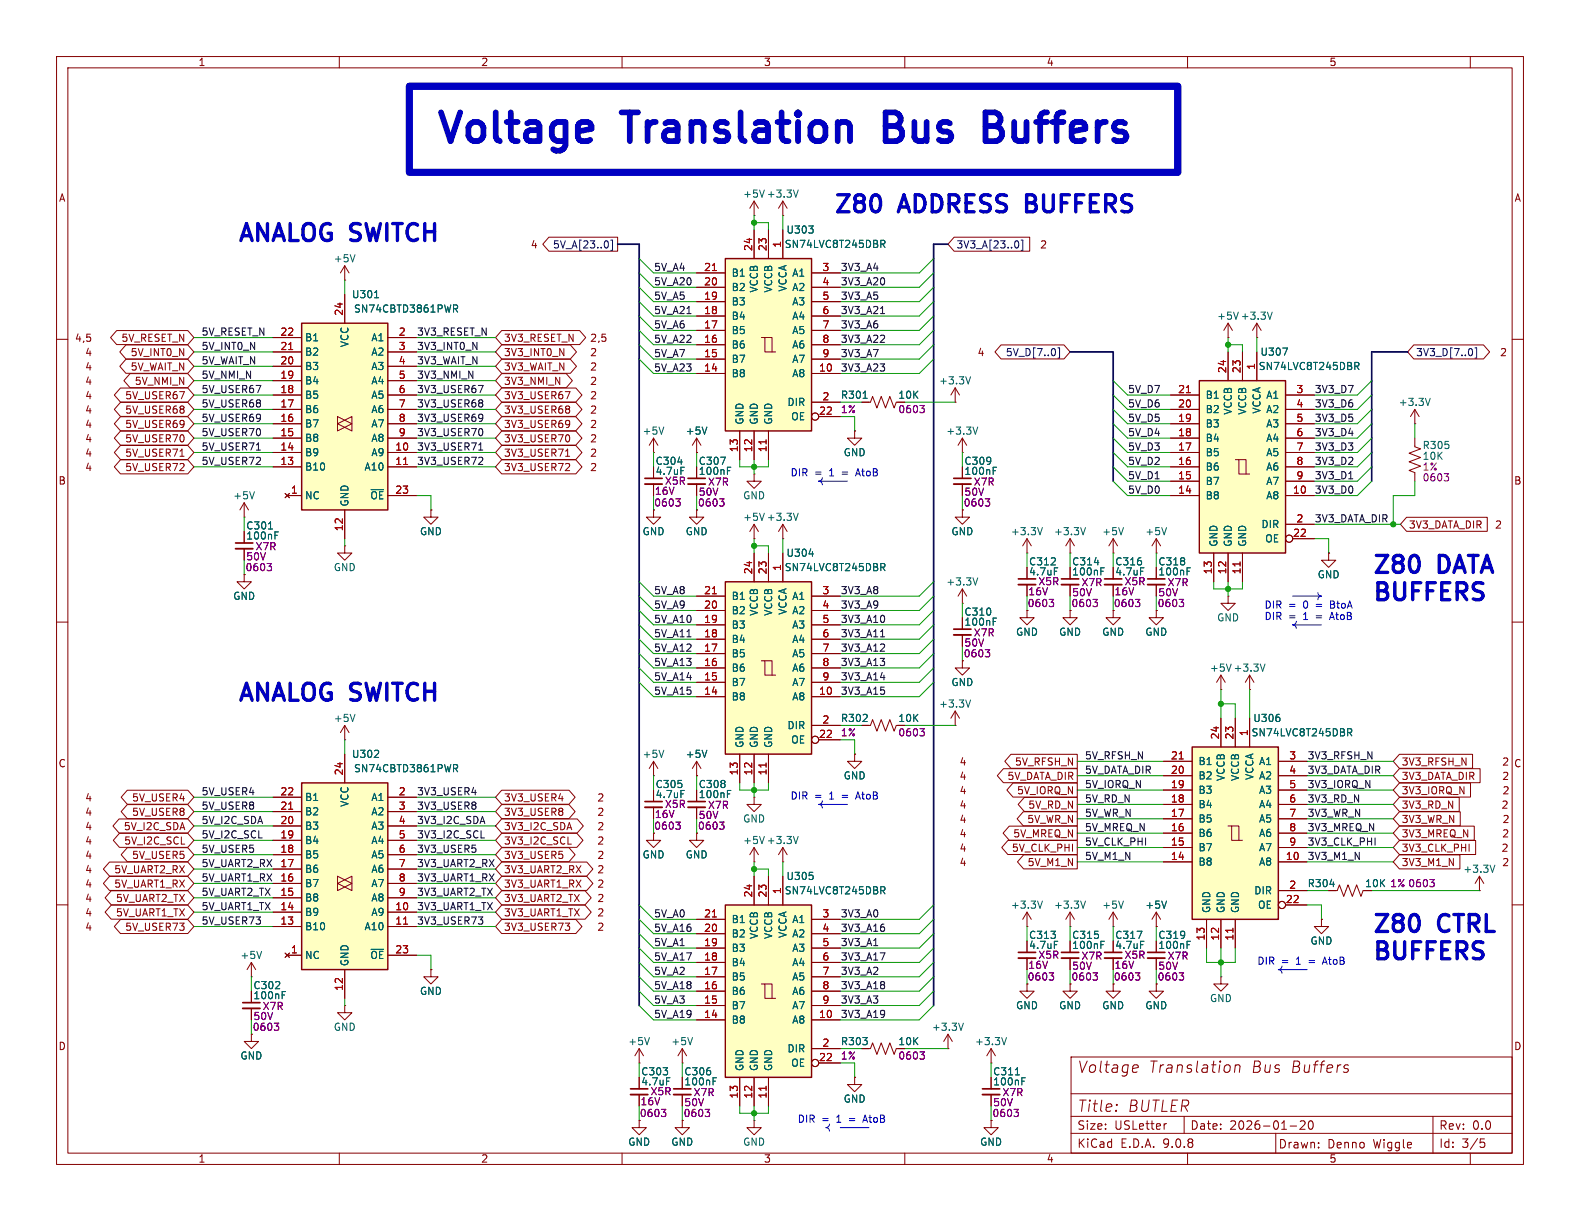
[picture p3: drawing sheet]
<svg xmlns="http://www.w3.org/2000/svg" width="279mm" height="216mm" viewBox="0 0 279 216" stroke-linecap="round" stroke-linejoin="round" font-family="sans-serif">
<defs><g id="words">
<g font-size="7.1" fill="#0000c2">
<text x="76.8" y="27.8">Voltage</text>
<text x="110.8" y="27.8">Translation</text>
<text x="158.8" y="27.8">Bus</text>
<text x="178.5" y="27.8">Buffers</text>
</g>
<g font-size="4.2" fill="#0000c2">
<text x="147.3" y="37.9">Z80</text>
<text x="159.4" y="37.9">ADDRESS</text>
<text x="182.8" y="37.9">BUFFERS</text>
<text x="41.9" y="42.9">ANALOG SWITCH</text>
<text x="242.6" y="101.6">Z80</text>
<text x="254.6" y="101.6">DATA</text>
<text x="242.6" y="106.4">BUFFERS</text>
<text x="41.9" y="124.2">ANALOG SWITCH</text>
<text x="242.6" y="165.1">Z80</text>
<text x="254.6" y="165.1">CTRL</text>
<text x="242.6" y="169.9">BUFFERS</text>
</g>
<g font-size="2.8" fill="#840000">
<text x="190.4" y="189.9">Voltage</text>
<text x="203" y="189.9">Translation</text>
<text x="221.2" y="189.9">Bus</text>
<text x="228.2" y="189.9">Buffers</text>
<text x="190.4" y="196.8">Title:</text>
<text x="199.3" y="196.8">BUTLER</text>
</g>
<g font-size="2.1" fill="#840000">
<text x="190.4" y="203.2">KiCad</text>
<text x="190.4" y="200">Size:</text>
<text x="197.1" y="200">USLetter</text>
<text x="198.1" y="203.2">E.D.A.</text>
<text x="205.7" y="203.2">9.0.8</text>
<text x="210.4" y="200">Date:</text>
<text x="217.4" y="200">2026-01-20</text>
<text x="226" y="203.3">Drawn:</text>
<text x="234.7" y="203.3">Denno</text>
<text x="242.9" y="203.3">Wiggle</text>
<text x="254.4" y="200">Rev:</text>
<text x="254.4" y="203.2">Id:</text>
<text x="258.5" y="203.2">3/5</text>
<text x="260.3" y="200">0.0</text>
</g>
<g font-size="1.8" fill="#840000">
<text x="35" y="11.9">1</text>
<text x="85" y="11.9">2</text>
<text x="135" y="11.9">3</text>
<text x="185" y="11.9">4</text>
<text x="235" y="11.9">5</text>
<text x="10.3" y="35.9">A</text>
<text x="267.7" y="35.9">A</text>
<text x="93.8" y="44.1">4</text>
<text x="183.8" y="44.1">2</text>
<text x="13.2" y="60.6">4,5</text>
<text x="15" y="65.7">4</text>
<text x="15" y="63.2">4</text>
<text x="21.4" y="60.6">5V_RESET_N</text>
<text x="23" y="65.7">5V_WAIT_N</text>
<text x="23" y="63.2">5V_INT0_N</text>
<text x="89" y="60.6">3V3_RESET_N</text>
<text x="89" y="63.2">3V3_INT0_N</text>
<text x="89" y="65.7">3V3_WAIT_N</text>
<text x="104.3" y="60.6">2,5</text>
<text x="104.3" y="63.2">2</text>
<text x="104.3" y="65.7">2</text>
<text x="172.8" y="63.2">4</text>
<text x="265.2" y="63.2">2</text>
<text x="15" y="70.8">4</text>
<text x="15" y="68.3">4</text>
<text x="22" y="70.8">5V_USER67</text>
<text x="23.7" y="68.3">5V_NMI_N</text>
<text x="89" y="70.8">3V3_USER67</text>
<text x="89" y="68.3">3V3_NMI_N</text>
<text x="104.3" y="70.8">2</text>
<text x="104.3" y="68.3">2</text>
<text x="158.8" y="70.7">10K</text>
<text x="15" y="75.9">4</text>
<text x="15" y="73.3">4</text>
<text x="22" y="75.9">5V_USER69</text>
<text x="22" y="73.3">5V_USER68</text>
<text x="89" y="73.3">3V3_USER68</text>
<text x="89" y="75.9">3V3_USER69</text>
<text x="104.3" y="73.3">2</text>
<text x="104.3" y="75.9">2</text>
<text x="15" y="81">4</text>
<text x="15" y="83.5">4</text>
<text x="15" y="78.4">4</text>
<text x="22" y="81">5V_USER71</text>
<text x="22" y="83.5">5V_USER72</text>
<text x="22" y="78.4">5V_USER70</text>
<text x="89" y="83.5">3V3_USER72</text>
<text x="89" y="81">3V3_USER71</text>
<text x="89" y="78.4">3V3_USER70</text>
<text x="104.3" y="83.5">2</text>
<text x="104.3" y="81">2</text>
<text x="104.3" y="78.4">2</text>
<text x="10.3" y="85.9">B</text>
<text x="115.6" y="89.8">0603</text>
<text x="115.8" y="84.2">4.7uF</text>
<text x="123.3" y="89.8">0603</text>
<text x="123.5" y="84.2">100nF</text>
<text x="170.4" y="84.2">100nF</text>
<text x="267.7" y="85.9">B</text>
<text x="43.4" y="95.6">100nF</text>
<text x="249" y="93.7">3V3_DATA_DIR</text>
<text x="264.3" y="93.7">2</text>
<text x="43.3" y="101.2">0603</text>
<text x="181.9" y="102">4.7uF</text>
<text x="189.5" y="102">100nF</text>
<text x="197.1" y="102">4.7uF</text>
<text x="204.7" y="102">100nF</text>
<text x="189.4" y="107.5">0603</text>
<text x="196.9" y="107.5">0603</text>
<text x="204.6" y="107.5">0603</text>
<text x="170.4" y="110.8">100nF</text>
<text x="170.3" y="116.4">0603</text>
<text x="158.8" y="127.9">10K</text>
<text x="10.3" y="135.9">C</text>
<text x="169.6" y="135.6">4</text>
<text x="179.4" y="135.6">5V_RFSH_N</text>
<text x="247.8" y="135.6">3V3_RFSH_N</text>
<text x="265.6" y="135.6">2</text>
<text x="267.7" y="135.9">C</text>
<text x="15" y="141.9">4</text>
<text x="23.3" y="141.9">5V_USER4</text>
<text x="89" y="141.9">3V3_USER4</text>
<text x="105.5" y="141.9">2</text>
<text x="115.8" y="141.3">4.7uF</text>
<text x="123.5" y="141.3">100nF</text>
<text x="169.6" y="143.2">4</text>
<text x="169.6" y="140.7">4</text>
<text x="169.6" y="138.1">4</text>
<text x="178.1" y="138.1">5V_DATA_DIR</text>
<text x="179.8" y="140.7">5V_IORQ_N</text>
<text x="181.7" y="143.2">5V_RD_N</text>
<text x="247.8" y="143.2">3V3_RD_N</text>
<text x="247.8" y="138.1">3V3_DATA_DIR</text>
<text x="247.8" y="140.7">3V3_IORQ_N</text>
<text x="265.4" y="143.2">2</text>
<text x="265.6" y="138.1">2</text>
<text x="265.6" y="140.7">2</text>
<text x="15" y="144.5">4</text>
<text x="15" y="147">4</text>
<text x="15" y="149.5">4</text>
<text x="21.8" y="147">5V_I2C_SDA</text>
<text x="21.9" y="149.5">5V_I2C_SCL</text>
<text x="23.3" y="144.5">5V_USER8</text>
<text x="89" y="147">3V3_I2C_SDA</text>
<text x="89" y="144.5">3V3_USER8</text>
<text x="89" y="149.5">3V3_I2C_SCL</text>
<text x="105.5" y="147">2</text>
<text x="105.5" y="144.5">2</text>
<text x="105.5" y="149.5">2</text>
<text x="169.6" y="148.3">4</text>
<text x="169.6" y="145.7">4</text>
<text x="179.1" y="148.3">5V_MREQ_N</text>
<text x="181.6" y="145.7">5V_WR_N</text>
<text x="247.8" y="148.3">3V3_MREQ_N</text>
<text x="247.8" y="145.7">3V3_WR_N</text>
<text x="265.6" y="148.3">2</text>
<text x="265.6" y="145.7">2</text>
<text x="15" y="152.1">4</text>
<text x="15" y="154.6">4</text>
<text x="20.1" y="154.6">5V_UART2_RX</text>
<text x="23.3" y="152.1">5V_USER5</text>
<text x="89" y="152.1">3V3_USER5</text>
<text x="89" y="154.6">3V3_UART2_RX</text>
<text x="105.5" y="152.1">2</text>
<text x="105.5" y="154.6">2</text>
<text x="169.6" y="153.4">4</text>
<text x="169.6" y="150.8">4</text>
<text x="178.8" y="150.8">5V_CLK_PHI</text>
<text x="181.6" y="153.4">5V_M1_N</text>
<text x="247.8" y="153.4">3V3_M1_N</text>
<text x="247.8" y="150.8">3V3_CLK_PHI</text>
<text x="265.4" y="150.8">2</text>
<text x="265.6" y="153.4">2</text>
<text x="15" y="159.7">4</text>
<text x="15" y="157.2">4</text>
<text x="20.1" y="157.2">5V_UART1_RX</text>
<text x="20.4" y="159.7">5V_UART2_TX</text>
<text x="89" y="159.7">3V3_UART2_TX</text>
<text x="89" y="157.2">3V3_UART1_RX</text>
<text x="105.5" y="159.7">2</text>
<text x="105.5" y="157.2">2</text>
<text x="241.3" y="157.1">10K</text>
<text x="15" y="162.2">4</text>
<text x="15" y="164.8">4</text>
<text x="20.4" y="162.2">5V_UART1_TX</text>
<text x="22" y="164.8">5V_USER73</text>
<text x="89" y="162.2">3V3_UART1_TX</text>
<text x="89" y="164.8">3V3_USER73</text>
<text x="105.5" y="162.2">2</text>
<text x="105.5" y="164.8">2</text>
<text x="181.9" y="168">4.7uF</text>
<text x="189.5" y="168">100nF</text>
<text x="197.1" y="168">4.7uF</text>
<text x="204.7" y="168">100nF</text>
<text x="204.6" y="173.6">0603</text>
<text x="44.7" y="176.9">100nF</text>
<text x="10.3" y="185.9">D</text>
<text x="158.8" y="185">10K</text>
<text x="267.7" y="185.9">D</text>
<text x="113" y="197.7">0603</text>
<text x="113.3" y="192.1">4.7uF</text>
<text x="120.8" y="197.7">0603</text>
<text x="120.9" y="192.1">100nF</text>
<text x="175.5" y="192.1">100nF</text>
<text x="35" y="205.8">1</text>
<text x="85" y="205.8">2</text>
<text x="135" y="205.8">3</text>
<text x="185" y="205.8">4</text>
<text x="235" y="205.8">5</text>
</g>
<g font-size="1.8" fill="#006464">
<text x="131.3" y="35.2">+5V +3.3V</text>
<text x="139" y="41.5">U303</text>
<text x="58.9" y="46.6">+5V</text>
<text x="138.7" y="44">SN74LVC8T245DBR</text>
<text x="62.1" y="52.9">U301</text>
<text x="129.3" y="49.1">B1</text>
<text x="129.3" y="51.7">B2</text>
<text x="134.2" y="51.8" transform="rotate(-90 134.2 51.8)">VCCB</text>
<text x="136.8" y="51.8" transform="rotate(-90 136.8 51.8)">VCCB</text>
<text x="139.3" y="51.7" transform="rotate(-90 139.3 51.7)">VCCA</text>
<text x="140" y="49.1">A1</text>
<text x="140" y="51.7">A2</text>
<text x="62.5" y="55.5">SN74CBTD3861PWR</text>
<text x="129.3" y="54.2">B3</text>
<text x="129.3" y="56.7">B4</text>
<text x="129.3" y="59.3">B5</text>
<text x="140" y="54.2">A3</text>
<text x="140" y="56.7">A4</text>
<text x="140" y="59.3">A5</text>
<text x="215.1" y="56.7">+5V +3.3V</text>
<text x="53.8" y="60.6">B1</text>
<text x="53.8" y="63.1">B2</text>
<text x="53.8" y="65.6">B3</text>
<text x="61.8" y="61.5" transform="rotate(-90 61.8 61.5)">VCC</text>
<text x="65.6" y="60.6">A1</text>
<text x="65.6" y="63.1">A2</text>
<text x="65.6" y="65.6">A3</text>
<text x="129.3" y="61.8">B6</text>
<text x="129.3" y="64.4">B7</text>
<text x="140" y="61.8">A6</text>
<text x="140" y="64.4">A7</text>
<text x="222.5" y="65.6">SN74LVC8T245DBR</text>
<text x="222.8" y="63.1">U307</text>
<text x="53.8" y="68.2">B4</text>
<text x="53.8" y="70.7">B5</text>
<text x="65.6" y="68.2">A4</text>
<text x="65.6" y="70.7">A5</text>
<text x="129.3" y="66.9">B8</text>
<text x="139.1" y="72">DIR</text>
<text x="140" y="66.9">A8</text>
<text x="148.6" y="70.7">R301</text>
<text x="166" y="68.2">+3.3V</text>
<text x="213.1" y="70.7">B1</text>
<text x="223.8" y="70.7">A1</text>
<text x="247.2" y="72">+3.3V</text>
<text x="53.8" y="73.3">B6</text>
<text x="53.8" y="75.8">B7</text>
<text x="65.6" y="73.3">A6</text>
<text x="65.6" y="75.8">A7</text>
<text x="113.5" y="77.1">+5V</text>
<text x="121.2" y="77.1">+5V</text>
<text x="131.7" y="75.2" transform="rotate(-90 131.7 75.2)">GND</text>
<text x="134.2" y="75.2" transform="rotate(-90 134.2 75.2)">GND</text>
<text x="136.8" y="75.2" transform="rotate(-90 136.8 75.2)">GND</text>
<text x="139.8" y="74.5">OE</text>
<text x="167.2" y="77.1">+3.3V</text>
<text x="213.1" y="73.3">B2</text>
<text x="213.1" y="75.8">B3</text>
<text x="218" y="73.4" transform="rotate(-90 218 73.4)">VCCB</text>
<text x="220.6" y="73.4" transform="rotate(-90 220.6 73.4)">VCCB</text>
<text x="223.1" y="73.2" transform="rotate(-90 223.1 73.2)">VCCA</text>
<text x="223.8" y="73.3">A2</text>
<text x="223.8" y="75.8">A3</text>
<text x="53.8" y="78.3">B8</text>
<text x="53.8" y="80.9">B9</text>
<text x="53.8" y="83.4">B10</text>
<text x="64.4" y="83.4">A10</text>
<text x="65.6" y="78.3">A8</text>
<text x="65.6" y="80.9">A9</text>
<text x="115.8" y="82.4">C304</text>
<text x="123.5" y="82.4">C307</text>
<text x="149.1" y="80.9">GND</text>
<text x="170.4" y="82.4">C309</text>
<text x="213.1" y="78.3">B4</text>
<text x="213.1" y="80.9">B5</text>
<text x="213.1" y="83.4">B6</text>
<text x="223.8" y="78.3">A4</text>
<text x="223.8" y="80.9">A5</text>
<text x="223.8" y="83.4">A6</text>
<text x="251.5" y="79.6">R305</text>
<text x="251.5" y="81.5">10K</text>
<text x="41.1" y="88.5">+5V</text>
<text x="53.8" y="88.5">NC</text>
<text x="61.8" y="89.7" transform="rotate(-90 61.8 89.7)">GND</text>
<text x="65.4" y="88.5">~{OE}</text>
<text x="131.3" y="88.5">GND</text>
<text x="213.1" y="86">B7</text>
<text x="213.1" y="88.5">B8</text>
<text x="223.8" y="86">A7</text>
<text x="223.8" y="88.5">A8</text>
<text x="43.4" y="93.8">C301</text>
<text x="74.2" y="94.8">GND</text>
<text x="113.5" y="94.8">GND</text>
<text x="121.2" y="94.8">GND</text>
<text x="131.3" y="92.3">+5V +3.3V</text>
<text x="168.1" y="94.8">GND</text>
<text x="178.7" y="94.8">+3.3V</text>
<text x="186.3" y="94.8">+3.3V</text>
<text x="194.8" y="94.8">+5V</text>
<text x="202.4" y="94.8">+5V</text>
<text x="223" y="93.6">DIR</text>
<text x="58.9" y="101.2">GND</text>
<text x="138.7" y="101.2">SN74LVC8T245DBR</text>
<text x="139" y="98.7">U304</text>
<text x="181.9" y="100.2">C312</text>
<text x="189.5" y="100.2">C314</text>
<text x="197.1" y="100.2">C316</text>
<text x="204.7" y="100.2">C318</text>
<text x="215.5" y="96.8" transform="rotate(-90 215.5 96.8)">GND</text>
<text x="218" y="96.8" transform="rotate(-90 218 96.8)">GND</text>
<text x="220.6" y="96.8" transform="rotate(-90 220.6 96.8)">GND</text>
<text x="223.6" y="96.1">OE</text>
<text x="41.1" y="106.3">GND</text>
<text x="129.3" y="106.3">B1</text>
<text x="140" y="106.3">A1</text>
<text x="167.2" y="103.7">+3.3V</text>
<text x="232.9" y="102.5">GND</text>
<text x="129.3" y="108.8">B2</text>
<text x="129.3" y="111.4">B3</text>
<text x="129.3" y="113.9">B4</text>
<text x="134.2" y="109" transform="rotate(-90 134.2 109)">VCCB</text>
<text x="136.8" y="109" transform="rotate(-90 136.8 109)">VCCB</text>
<text x="139.3" y="108.8" transform="rotate(-90 139.3 108.8)">VCCA</text>
<text x="140" y="108.8">A2</text>
<text x="140" y="111.4">A3</text>
<text x="140" y="113.9">A4</text>
<text x="170.4" y="109.1">C310</text>
<text x="179.6" y="112.6">GND</text>
<text x="187.2" y="112.6">GND</text>
<text x="194.8" y="112.6">GND</text>
<text x="202.4" y="112.6">GND</text>
<text x="215.1" y="110.1">GND</text>
<text x="129.3" y="116.4">B5</text>
<text x="129.3" y="119">B6</text>
<text x="140" y="116.4">A5</text>
<text x="140" y="119">A6</text>
<text x="213.9" y="119">+5V +3.3V</text>
<text x="129.3" y="121.5">B7</text>
<text x="129.3" y="124.1">B8</text>
<text x="140" y="121.5">A7</text>
<text x="140" y="124.1">A8</text>
<text x="166" y="125.3">+3.3V</text>
<text x="168.1" y="121.5">GND</text>
<text x="58.9" y="127.9">+5V</text>
<text x="139.1" y="129.1">DIR</text>
<text x="139.8" y="131.7">OE</text>
<text x="148.6" y="127.9">R302</text>
<text x="221.2" y="130.4">SN74LVC8T245DBR</text>
<text x="221.5" y="127.9">U306</text>
<text x="62.1" y="134.2">U302</text>
<text x="62.5" y="136.8">SN74CBTD3861PWR</text>
<text x="113.5" y="134.2">+5V</text>
<text x="121.2" y="134.2">+5V</text>
<text x="131.7" y="132.3" transform="rotate(-90 131.7 132.3)">GND</text>
<text x="134.2" y="132.3" transform="rotate(-90 134.2 132.3)">GND</text>
<text x="136.8" y="132.3" transform="rotate(-90 136.8 132.3)">GND</text>
<text x="211.8" y="135.5">B1</text>
<text x="222.5" y="135.5">A1</text>
<text x="53.8" y="141.8">B1</text>
<text x="61.8" y="142.8" transform="rotate(-90 61.8 142.8)">VCC</text>
<text x="65.6" y="141.8">A1</text>
<text x="115.8" y="139.5">C305</text>
<text x="123.5" y="139.5">C308</text>
<text x="149.1" y="138">GND</text>
<text x="211.8" y="138">B2</text>
<text x="211.8" y="140.6">B3</text>
<text x="211.8" y="143.1">B4</text>
<text x="216.8" y="138.2" transform="rotate(-90 216.8 138.2)">VCCB</text>
<text x="219.3" y="138.2" transform="rotate(-90 219.3 138.2)">VCCB</text>
<text x="221.8" y="138" transform="rotate(-90 221.8 138)">VCCA</text>
<text x="222.5" y="138">A2</text>
<text x="222.5" y="140.6">A3</text>
<text x="222.5" y="143.1">A4</text>
<text x="53.8" y="144.4">B2</text>
<text x="53.8" y="146.9">B3</text>
<text x="53.8" y="149.5">B4</text>
<text x="65.6" y="144.4">A2</text>
<text x="65.6" y="146.9">A3</text>
<text x="65.6" y="149.5">A4</text>
<text x="131.3" y="149.5">+5V +3.3V</text>
<text x="131.3" y="145.6">GND</text>
<text x="211.8" y="145.6">B5</text>
<text x="211.8" y="148.2">B6</text>
<text x="222.5" y="145.6">A5</text>
<text x="222.5" y="148.2">A6</text>
<text x="53.8" y="152">B5</text>
<text x="53.8" y="154.5">B6</text>
<text x="65.6" y="152">A5</text>
<text x="65.6" y="154.5">A6</text>
<text x="113.5" y="152">GND</text>
<text x="121.2" y="152">GND</text>
<text x="139" y="155.8">U305</text>
<text x="211.8" y="150.7">B7</text>
<text x="211.8" y="153.3">B8</text>
<text x="222.5" y="150.7">A7</text>
<text x="222.5" y="153.3">A8</text>
<text x="258.7" y="154.5">+3.3V</text>
<text x="53.8" y="157.1">B7</text>
<text x="53.8" y="159.6">B8</text>
<text x="65.6" y="157.1">A7</text>
<text x="65.6" y="159.6">A8</text>
<text x="138.7" y="158.3">SN74LVC8T245DBR</text>
<text x="178.7" y="160.9">+3.3V</text>
<text x="186.3" y="160.9">+3.3V</text>
<text x="194.8" y="160.9">+5V</text>
<text x="202.4" y="160.9">+5V</text>
<text x="214.2" y="161.5" transform="rotate(-90 214.2 161.5)">GND</text>
<text x="216.8" y="161.5" transform="rotate(-90 216.8 161.5)">GND</text>
<text x="219.3" y="161.5" transform="rotate(-90 219.3 161.5)">GND</text>
<text x="221.7" y="158.3">DIR</text>
<text x="222.4" y="160.9">OE</text>
<text x="231.1" y="157.1">R304</text>
<text x="53.8" y="162.2">B9</text>
<text x="53.8" y="164.7">B10</text>
<text x="64.4" y="164.7">A10</text>
<text x="65.6" y="162.2">A9</text>
<text x="129.3" y="163.4">B1</text>
<text x="129.3" y="166">B2</text>
<text x="134.2" y="166.1" transform="rotate(-90 134.2 166.1)">VCCB</text>
<text x="136.8" y="166.1" transform="rotate(-90 136.8 166.1)">VCCB</text>
<text x="139.3" y="166" transform="rotate(-90 139.3 166)">VCCA</text>
<text x="140" y="163.4">A1</text>
<text x="140" y="166">A2</text>
<text x="181.9" y="166.2">C313</text>
<text x="189.5" y="166.2">C315</text>
<text x="197.1" y="166.2">C317</text>
<text x="204.7" y="166.2">C319</text>
<text x="231.6" y="167.2">GND</text>
<text x="42.4" y="169.8">+5V</text>
<text x="53.8" y="169.8">NC</text>
<text x="61.8" y="170.9" transform="rotate(-90 61.8 170.9)">GND</text>
<text x="65.4" y="169.8">~{OE}</text>
<text x="129.3" y="168.5">B3</text>
<text x="129.3" y="171">B4</text>
<text x="129.3" y="173.6">B5</text>
<text x="140" y="168.5">A3</text>
<text x="140" y="171">A4</text>
<text x="140" y="173.6">A5</text>
<text x="44.7" y="175.1">C302</text>
<text x="74.2" y="176.1">GND</text>
<text x="129.3" y="176.1">B6</text>
<text x="129.3" y="178.7">B7</text>
<text x="140" y="176.1">A6</text>
<text x="140" y="178.7">A7</text>
<text x="179.6" y="178.7">GND</text>
<text x="187.2" y="178.7">GND</text>
<text x="194.8" y="178.7">GND</text>
<text x="202.4" y="178.7">GND</text>
<text x="213.9" y="177.4">GND</text>
<text x="58.9" y="182.5">GND</text>
<text x="111" y="185">+5V</text>
<text x="118.6" y="185">+5V</text>
<text x="129.3" y="181.2">B8</text>
<text x="140" y="181.2">A8</text>
<text x="148.6" y="185">R303</text>
<text x="164.7" y="182.5">+3.3V</text>
<text x="172.3" y="185">+3.3V</text>
<text x="42.4" y="187.6">GND</text>
<text x="113.3" y="190.3">C303</text>
<text x="120.9" y="190.3">C306</text>
<text x="131.7" y="189.5" transform="rotate(-90 131.7 189.5)">GND</text>
<text x="134.2" y="189.5" transform="rotate(-90 134.2 189.5)">GND</text>
<text x="136.8" y="189.5" transform="rotate(-90 136.8 189.5)">GND</text>
<text x="139.1" y="186.3">DIR</text>
<text x="139.8" y="188.8">OE</text>
<text x="175.5" y="190.3">C311</text>
<text x="149.1" y="195.2">GND</text>
<text x="111" y="202.8">GND</text>
<text x="118.6" y="202.8">GND</text>
<text x="131.3" y="202.8">GND</text>
<text x="173.2" y="202.8">GND</text>
</g>
<g font-size="1.8" fill="#000084">
<text x="97.7" y="44.1">5V_A[23..0]</text>
<text x="169" y="44.1">3V3_A[23..0]</text>
<text x="177.8" y="63.2">5V_D[7..0]</text>
<text x="250.3" y="63.2">3V3_D[7..0]</text>
</g>
<g font-size="1.8" fill="#0f0f0f">
<text x="115.6" y="48">5V_A4</text>
<text x="148.6" y="48">3V3_A4</text>
<text x="115.6" y="50.5">5V_A20</text>
<text x="115.6" y="53.1">5V_A5</text>
<text x="148.6" y="50.5">3V3_A20</text>
<text x="148.6" y="53.1">3V3_A5</text>
<text x="35.6" y="59.4">5V_RESET_N</text>
<text x="73.7" y="59.4">3V3_RESET_N</text>
<text x="115.6" y="55.6">5V_A21</text>
<text x="115.6" y="58.2">5V_A6</text>
<text x="148.6" y="55.6">3V3_A21</text>
<text x="148.6" y="58.2">3V3_A6</text>
<text x="35.6" y="62">5V_INT0_N</text>
<text x="35.6" y="64.5">5V_WAIT_N</text>
<text x="73.7" y="64.5">3V3_WAIT_N</text>
<text x="73.7" y="62">3V3_INT0_N</text>
<text x="115.6" y="65.8">5V_A23</text>
<text x="115.6" y="60.7">5V_A22</text>
<text x="115.6" y="63.2">5V_A7</text>
<text x="148.6" y="63.2">3V3_A7</text>
<text x="148.6" y="60.7">3V3_A22</text>
<text x="148.6" y="65.8">3V3_A23</text>
<text x="35.6" y="67">5V_NMI_N</text>
<text x="35.6" y="69.6">5V_USER67</text>
<text x="73.7" y="67">3V3_NMI_N</text>
<text x="73.7" y="69.6">3V3_USER67</text>
<text x="199.4" y="69.6">5V_D7</text>
<text x="232.4" y="69.6">3V3_D7</text>
<text x="35.6" y="72.1">5V_USER68</text>
<text x="35.6" y="74.7">5V_USER69</text>
<text x="35.6" y="77.2">5V_USER70</text>
<text x="73.7" y="72.1">3V3_USER68</text>
<text x="73.7" y="74.7">3V3_USER69</text>
<text x="73.7" y="77.2">3V3_USER70</text>
<text x="199.4" y="74.7">5V_D5</text>
<text x="199.4" y="77.2">5V_D4</text>
<text x="199.4" y="72.1">5V_D6</text>
<text x="232.4" y="74.7">3V3_D5</text>
<text x="232.4" y="72.1">3V3_D6</text>
<text x="232.4" y="77.2">3V3_D4</text>
<text x="35.6" y="79.7">5V_USER71</text>
<text x="35.6" y="82.3">5V_USER72</text>
<text x="73.7" y="82.3">3V3_USER72</text>
<text x="73.7" y="79.7">3V3_USER71</text>
<text x="199.4" y="82.3">5V_D2</text>
<text x="199.4" y="79.7">5V_D3</text>
<text x="232.4" y="82.3">3V3_D2</text>
<text x="232.4" y="79.7">3V3_D3</text>
<text x="199.4" y="84.8">5V_D1</text>
<text x="199.4" y="87.4">5V_D0</text>
<text x="232.4" y="87.4">3V3_D0</text>
<text x="232.4" y="84.8">3V3_D1</text>
<text x="232.4" y="92.4">3V3_DATA_DIR</text>
<text x="115.6" y="107.7">5V_A9</text>
<text x="115.6" y="105.1">5V_A8</text>
<text x="148.6" y="105.1">3V3_A8</text>
<text x="148.6" y="107.7">3V3_A9</text>
<text x="115.6" y="110.2">5V_A10</text>
<text x="115.6" y="112.8">5V_A11</text>
<text x="148.6" y="112.8">3V3_A11</text>
<text x="148.6" y="110.2">3V3_A10</text>
<text x="115.6" y="117.8">5V_A13</text>
<text x="115.6" y="115.3">5V_A12</text>
<text x="148.6" y="115.3">3V3_A12</text>
<text x="148.6" y="117.8">3V3_A13</text>
<text x="115.6" y="122.9">5V_A15</text>
<text x="115.6" y="120.4">5V_A14</text>
<text x="148.6" y="122.9">3V3_A15</text>
<text x="148.6" y="120.4">3V3_A14</text>
<text x="191.8" y="134.4">5V_RFSH_N</text>
<text x="191.8" y="136.9">5V_DATA_DIR</text>
<text x="231.1" y="134.4">3V3_RFSH_N</text>
<text x="231.1" y="136.9">3V3_DATA_DIR</text>
<text x="35.6" y="140.7">5V_USER4</text>
<text x="35.6" y="143.2">5V_USER8</text>
<text x="73.7" y="143.2">3V3_USER8</text>
<text x="73.7" y="140.7">3V3_USER4</text>
<text x="191.8" y="142">5V_RD_N</text>
<text x="191.8" y="139.4">5V_IORQ_N</text>
<text x="231.1" y="142">3V3_RD_N</text>
<text x="231.1" y="139.4">3V3_IORQ_N</text>
<text x="35.6" y="148.3">5V_I2C_SCL</text>
<text x="35.6" y="145.8">5V_I2C_SDA</text>
<text x="73.7" y="148.3">3V3_I2C_SCL</text>
<text x="73.7" y="145.8">3V3_I2C_SDA</text>
<text x="191.8" y="144.5">5V_WR_N</text>
<text x="191.8" y="149.6">5V_CLK_PHI</text>
<text x="191.8" y="147.1">5V_MREQ_N</text>
<text x="231.1" y="144.5">3V3_WR_N</text>
<text x="231.1" y="147.1">3V3_MREQ_N</text>
<text x="231.1" y="149.6">3V3_CLK_PHI</text>
<text x="35.6" y="150.9">5V_USER5</text>
<text x="35.6" y="153.4">5V_UART2_RX</text>
<text x="35.6" y="155.9">5V_UART1_RX</text>
<text x="73.7" y="155.9">3V3_UART1_RX</text>
<text x="73.7" y="153.4">3V3_UART2_RX</text>
<text x="73.7" y="150.9">3V3_USER5</text>
<text x="191.8" y="152.1">5V_M1_N</text>
<text x="231.1" y="152.1">3V3_M1_N</text>
<text x="35.6" y="158.5">5V_UART2_TX</text>
<text x="35.6" y="161">5V_UART1_TX</text>
<text x="73.7" y="158.5">3V3_UART2_TX</text>
<text x="73.7" y="161">3V3_UART1_TX</text>
<text x="35.6" y="163.6">5V_USER73</text>
<text x="73.7" y="163.6">3V3_USER73</text>
<text x="115.6" y="164.8">5V_A16</text>
<text x="115.6" y="167.4">5V_A1</text>
<text x="115.6" y="162.3">5V_A0</text>
<text x="148.6" y="162.3">3V3_A0</text>
<text x="148.6" y="164.8">3V3_A16</text>
<text x="148.6" y="167.4">3V3_A1</text>
<text x="115.6" y="169.9">5V_A17</text>
<text x="115.6" y="172.5">5V_A2</text>
<text x="148.6" y="172.5">3V3_A2</text>
<text x="148.6" y="169.9">3V3_A17</text>
<text x="115.6" y="175">5V_A18</text>
<text x="115.6" y="177.5">5V_A3</text>
<text x="148.6" y="175">3V3_A18</text>
<text x="148.6" y="177.5">3V3_A3</text>
<text x="115.6" y="180.1">5V_A19</text>
<text x="148.6" y="180.1">3V3_A19</text>
</g>
<g font-size="1.8" fill="#a90000">
<text x="133.1" y="44.5" transform="rotate(-90 133.1 44.5)">24</text>
<text x="135.6" y="44.5" transform="rotate(-90 135.6 44.5)">23</text>
<text x="138.2" y="43.9" transform="rotate(-90 138.2 43.9)">1</text>
<text x="124.4" y="48">21</text>
<text x="124.4" y="50.5">20</text>
<text x="124.4" y="53.1">19</text>
<text x="145.3" y="48">3</text>
<text x="145.3" y="50.5">4</text>
<text x="145.3" y="53.1">5</text>
<text x="49.5" y="59.4">22</text>
<text x="60.7" y="55.9" transform="rotate(-90 60.7 55.9)">24</text>
<text x="70.4" y="59.4">2</text>
<text x="124.4" y="55.6">18</text>
<text x="124.4" y="58.2">17</text>
<text x="145.3" y="55.6">6</text>
<text x="145.3" y="58.2">7</text>
<text x="49.5" y="62">21</text>
<text x="49.5" y="64.5">20</text>
<text x="70.4" y="62">3</text>
<text x="70.4" y="64.5">4</text>
<text x="124.4" y="60.7">16</text>
<text x="124.4" y="63.2">15</text>
<text x="124.4" y="65.8">14</text>
<text x="144.7" y="65.8">10</text>
<text x="145.3" y="60.7">8</text>
<text x="145.3" y="63.2">9</text>
<text x="222" y="65.5" transform="rotate(-90 222 65.5)">1</text>
<text x="49.5" y="67.1">19</text>
<text x="49.5" y="69.6">18</text>
<text x="70.4" y="67.1">5</text>
<text x="70.4" y="69.6">6</text>
<text x="145.3" y="70.9">2</text>
<text x="208.2" y="69.6">21</text>
<text x="216.9" y="66.1" transform="rotate(-90 216.9 66.1)">24</text>
<text x="219.5" y="66.1" transform="rotate(-90 219.5 66.1)">23</text>
<text x="229.2" y="69.6">3</text>
<text x="49.5" y="72.1">17</text>
<text x="49.5" y="74.7">16</text>
<text x="49.5" y="77.2">15</text>
<text x="70.4" y="72.1">7</text>
<text x="70.4" y="74.7">8</text>
<text x="70.4" y="77.2">9</text>
<text x="144.7" y="73.4">22</text>
<text x="208.2" y="72.1">20</text>
<text x="208.2" y="74.7">19</text>
<text x="208.2" y="77.2">18</text>
<text x="229.2" y="72.1">4</text>
<text x="229.2" y="74.7">5</text>
<text x="229.2" y="77.2">6</text>
<text x="49.5" y="79.8">14</text>
<text x="49.5" y="82.3">13</text>
<text x="69.8" y="79.8">10</text>
<text x="69.8" y="82.3">11</text>
<text x="130.6" y="80.1" transform="rotate(-90 130.6 80.1)">13</text>
<text x="133.1" y="80.1" transform="rotate(-90 133.1 80.1)">12</text>
<text x="135.6" y="80.1" transform="rotate(-90 135.6 80.1)">11</text>
<text x="208.2" y="79.8">17</text>
<text x="208.2" y="82.3">16</text>
<text x="229.2" y="79.8">7</text>
<text x="229.2" y="82.3">8</text>
<text x="51.4" y="87.4">1</text>
<text x="69.8" y="87.4">23</text>
<text x="208.2" y="84.8">15</text>
<text x="208.2" y="87.4">14</text>
<text x="228.6" y="87.4">10</text>
<text x="229.2" y="84.8">9</text>
<text x="60.7" y="94" transform="rotate(-90 60.7 94)">12</text>
<text x="228.6" y="95">22</text>
<text x="229.2" y="92.5">2</text>
<text x="133.1" y="101.6" transform="rotate(-90 133.1 101.6)">24</text>
<text x="135.6" y="101.6" transform="rotate(-90 135.6 101.6)">23</text>
<text x="138.2" y="101" transform="rotate(-90 138.2 101)">1</text>
<text x="214.4" y="101.6" transform="rotate(-90 214.4 101.6)">13</text>
<text x="216.9" y="101.6" transform="rotate(-90 216.9 101.6)">12</text>
<text x="219.5" y="101.6" transform="rotate(-90 219.5 101.6)">11</text>
<text x="124.4" y="105.2">21</text>
<text x="124.4" y="107.7">20</text>
<text x="145.3" y="105.2">3</text>
<text x="145.3" y="107.7">4</text>
<text x="124.4" y="110.2">19</text>
<text x="124.4" y="112.8">18</text>
<text x="145.3" y="110.2">5</text>
<text x="145.3" y="112.8">6</text>
<text x="124.4" y="115.3">17</text>
<text x="124.4" y="117.9">16</text>
<text x="145.3" y="115.3">7</text>
<text x="145.3" y="117.9">8</text>
<text x="124.4" y="120.4">15</text>
<text x="124.4" y="122.9">14</text>
<text x="144.7" y="122.9">10</text>
<text x="145.3" y="120.4">9</text>
<text x="144.7" y="130.6">22</text>
<text x="145.3" y="128">2</text>
<text x="215.6" y="130.9" transform="rotate(-90 215.6 130.9)">24</text>
<text x="218.2" y="130.9" transform="rotate(-90 218.2 130.9)">23</text>
<text x="220.7" y="130.2" transform="rotate(-90 220.7 130.2)">1</text>
<text x="60.7" y="137.2" transform="rotate(-90 60.7 137.2)">24</text>
<text x="130.6" y="137.2" transform="rotate(-90 130.6 137.2)">13</text>
<text x="133.1" y="137.2" transform="rotate(-90 133.1 137.2)">12</text>
<text x="135.6" y="137.2" transform="rotate(-90 135.6 137.2)">11</text>
<text x="207" y="134.4">21</text>
<text x="207" y="136.9">20</text>
<text x="227.9" y="134.4">3</text>
<text x="227.9" y="136.9">4</text>
<text x="49.5" y="140.7">22</text>
<text x="49.5" y="143.3">21</text>
<text x="70.4" y="140.7">2</text>
<text x="70.4" y="143.3">3</text>
<text x="207" y="139.4">19</text>
<text x="207" y="142">18</text>
<text x="227.9" y="139.4">5</text>
<text x="227.9" y="142">6</text>
<text x="49.5" y="145.8">20</text>
<text x="49.5" y="148.3">19</text>
<text x="70.4" y="145.8">4</text>
<text x="70.4" y="148.3">5</text>
<text x="207" y="144.5">17</text>
<text x="207" y="147.1">16</text>
<text x="207" y="149.6">15</text>
<text x="227.9" y="144.5">7</text>
<text x="227.9" y="147.1">8</text>
<text x="227.9" y="149.6">9</text>
<text x="49.5" y="150.9">18</text>
<text x="49.5" y="153.4">17</text>
<text x="49.5" y="156">16</text>
<text x="70.4" y="150.9">6</text>
<text x="70.4" y="153.4">7</text>
<text x="70.4" y="156">8</text>
<text x="207" y="152.1">14</text>
<text x="227.3" y="152.1">10</text>
<text x="49.5" y="158.5">15</text>
<text x="49.5" y="161">14</text>
<text x="69.8" y="161">10</text>
<text x="70.4" y="158.5">9</text>
<text x="133.1" y="158.8" transform="rotate(-90 133.1 158.8)">24</text>
<text x="135.6" y="158.8" transform="rotate(-90 135.6 158.8)">23</text>
<text x="138.2" y="158.2" transform="rotate(-90 138.2 158.2)">1</text>
<text x="227.3" y="159.8">22</text>
<text x="227.9" y="157.2">2</text>
<text x="49.5" y="163.6">13</text>
<text x="69.8" y="163.6">11</text>
<text x="124.4" y="162.3">21</text>
<text x="124.4" y="164.8">20</text>
<text x="124.4" y="167.4">19</text>
<text x="145.3" y="162.3">3</text>
<text x="145.3" y="164.8">4</text>
<text x="145.3" y="167.4">5</text>
<text x="213.1" y="166.4" transform="rotate(-90 213.1 166.4)">13</text>
<text x="215.6" y="166.4" transform="rotate(-90 215.6 166.4)">12</text>
<text x="218.2" y="166.4" transform="rotate(-90 218.2 166.4)">11</text>
<text x="51.4" y="168.7">1</text>
<text x="69.8" y="168.7">23</text>
<text x="124.4" y="169.9">18</text>
<text x="124.4" y="172.5">17</text>
<text x="145.3" y="169.9">6</text>
<text x="145.3" y="172.5">7</text>
<text x="60.7" y="175.3" transform="rotate(-90 60.7 175.3)">12</text>
<text x="124.4" y="175">16</text>
<text x="124.4" y="177.5">15</text>
<text x="145.3" y="175">8</text>
<text x="145.3" y="177.5">9</text>
<text x="124.4" y="180.1">14</text>
<text x="144.7" y="180.1">10</text>
<text x="145.3" y="185.2">2</text>
<text x="144.7" y="187.7">22</text>
<text x="130.6" y="194.4" transform="rotate(-90 130.6 194.4)">13</text>
<text x="133.1" y="194.4" transform="rotate(-90 133.1 194.4)">12</text>
<text x="135.6" y="194.4" transform="rotate(-90 135.6 194.4)">11</text>
</g>
<g font-size="1.8" fill="#840084">
<text x="148.6" y="73.3">1%</text>
<text x="158.8" y="73.3">0603</text>
<text x="251.5" y="83.4">1%</text>
<text x="115.7" y="87.7">16V</text>
<text x="117.5" y="85.9">X5R</text>
<text x="123.5" y="87.9">50V</text>
<text x="125.1" y="86.1">X7R</text>
<text x="170.3" y="89.8">0603</text>
<text x="170.4" y="87.9">50V</text>
<text x="172.1" y="86.1">X7R</text>
<text x="251.5" y="85.3">0603</text>
<text x="43.4" y="99.3">50V</text>
<text x="45.1" y="97.5">X7R</text>
<text x="181.6" y="107.5">0603</text>
<text x="181.7" y="105.5">16V</text>
<text x="183.5" y="103.7">X5R</text>
<text x="189.5" y="105.6">50V</text>
<text x="191.1" y="103.9">X7R</text>
<text x="197" y="105.5">16V</text>
<text x="198.8" y="103.7">X5R</text>
<text x="204.7" y="105.6">50V</text>
<text x="206.4" y="103.9">X7R</text>
<text x="172.1" y="112.8">X7R</text>
<text x="170.4" y="114.5">50V</text>
<text x="148.6" y="130.4">1%</text>
<text x="158.8" y="130.4">0603</text>
<text x="117.5" y="143.1">X5R</text>
<text x="125.1" y="143.2">X7R</text>
<text x="115.6" y="146.9">0603</text>
<text x="115.7" y="144.8">16V</text>
<text x="123.3" y="146.9">0603</text>
<text x="123.5" y="145">50V</text>
<text x="245.8" y="157.1">1% 0603</text>
<text x="181.6" y="173.6">0603</text>
<text x="181.7" y="171.5">16V</text>
<text x="183.5" y="169.7">X5R</text>
<text x="189.4" y="173.6">0603</text>
<text x="189.5" y="171.7">50V</text>
<text x="191.1" y="169.9">X7R</text>
<text x="196.9" y="173.6">0603</text>
<text x="197" y="171.5">16V</text>
<text x="198.8" y="169.7">X5R</text>
<text x="204.7" y="171.7">50V</text>
<text x="206.4" y="169.9">X7R</text>
<text x="46.4" y="178.8">X7R</text>
<text x="44.6" y="182.5">0603</text>
<text x="44.7" y="180.6">50V</text>
<text x="148.6" y="187.6">1%</text>
<text x="158.8" y="187.6">0603</text>
<text x="113.2" y="195.6">16V</text>
<text x="114.9" y="193.9">X5R</text>
<text x="120.9" y="195.8">50V</text>
<text x="122.6" y="194">X7R</text>
<text x="175.4" y="197.7">0603</text>
<text x="175.5" y="195.8">50V</text>
<text x="177.2" y="194">X7R</text>
</g>
<g font-size="1.8" fill="#0000c2">
<text x="139.7" y="84.4">DIR</text>
<text x="144" y="84.4">=</text>
<text x="146.8" y="84.4">1</text>
<text x="149.1" y="84.4">=</text>
<text x="151.9" y="84.4">AtoB</text>
<text x="223.5" y="107.7">DIR</text>
<text x="227.8" y="107.7">=</text>
<text x="230.6" y="107.7">0</text>
<text x="233" y="107.7">=</text>
<text x="235.7" y="107.7">BtoA</text>
<text x="223.5" y="109.8">DIR</text>
<text x="227.8" y="109.8">=</text>
<text x="230.6" y="109.8">1</text>
<text x="233" y="109.8">=</text>
<text x="235.7" y="109.8">AtoB</text>
<text x="139.7" y="141.6">DIR</text>
<text x="144" y="141.6">=</text>
<text x="146.8" y="141.6">1</text>
<text x="149.1" y="141.6">=</text>
<text x="151.9" y="141.6">AtoB</text>
<text x="222.2" y="170.8">DIR</text>
<text x="226.6" y="170.8">=</text>
<text x="229.3" y="170.8">1</text>
<text x="231.7" y="170.8">=</text>
<text x="234.4" y="170.8">AtoB</text>
<text x="141" y="198.7">DIR</text>
<text x="145.3" y="198.7">=</text>
<text x="148" y="198.7">1</text>
<text x="150.4" y="198.7">=</text>
<text x="153.2" y="198.7">AtoB</text>
</g>
</g></defs>
<g fill="none" stroke="#840000" stroke-width=".18">
<path d="M10 10h259.4v195.9h-259.4zM12 12h255.4v191.9h-255.4zM60 10v2M110 10v2M160 10v2M210 10v2M260 10v2M10 60h2M267.4 60h2M10 110h2M267.4 110h2M10 160h2"/>
<path d="M267.4 160h2M133.3 198.1v1.3h1.3l-1.3 1.3-1.2-1.3h1.2M133.3 198.1h.1M151.1 190.5v1.3h1.3l-1.3 1.2-1.2-1.2h1.2M151.1 190.5h.1M189.4 186.9h78v17h-78zM189.4 197.4h78M189.4 193.4h78M197.5 195.3l.1 .1-.1 .1M197.5 195.3l-.1 .1 .1 .1M197.5 195.3v.2M200.7 188.3l.5 .1 .1 .4-1 .2"/>
<path d="M201.1 189.5l-.2 .1M206.3 198.7l-.3 .1M209.4 197.4v3M218.4 188.5a.49 .49 0 0 1 .9 .1l-.1 1M218.5 188.3l-.2 1.3M228.1 199.1h1.2M229.9 198.3l.6-.1 .2 .1 .1 .3-.9 1.1h.9M231.5 198.3l.2-.1a.81 .81 0 0 1 .6 .6 .81 .81 0 0 1-.3 .8l-.1 .1a.81 .81 0 0 1-.4-1.4zM237.9 189h.5v.3l-.3 .3h-.4M238 188.3l.5 .1M253.4 197.4v6.5M60 203.9v2"/>
<path d="M110 203.9v2M160 203.9v2M189.4 200.4h78M210 203.9v2M225.6 200.4v3.5M233.2 202.8v.2M233.2 202.1v.1M260 203.9v2M261.8 201.4h.7M261.9 202h.4l.3 .2-.2 .6-.5 .1"/>
</g>
<path d="M128.3 160h15.2v30.5h-15.2z" fill="#ffffc2"/>
<g fill="none" stroke="#840000" stroke-width=".18">
<path d="M215.9 119.4l-.8 1.3M215.9 119.4l.8 1.3M215.9 119.4v2.5M221 119.4l-.8 1.3M221 119.4l.7 1.3M221 119.4v2.5M215.9 121.9h.1M221 121.9h.1M123.2 142.7v2.1M133.3 154.9v5.1M135.9 154.9v5.1M138.4 154.9v5.1"/>
<path d="M123.2 162.6h5.1M123.2 165.1h5.1M123.2 167.6h5.1M123.2 170.2h5.1M123.2 172.7h5.1M123.2 175.3h5.1M123.2 177.8h5.1M134.6 174h.7v2.5h1.9M135.3 174h1.2v2.5M143.5 162.6h5.1M143.5 165.1h5.1M143.5 167.6h5.1"/>
<path d="M143.5 170.2h5.1M143.5 172.7h5.1M143.5 175.3h5.1M143.5 177.8h5.1M113 188h.1M113 185.4v2.6M113 193.5v2.1M113 185.4l-.7 1.3M113 185.4l.8 1.3M120.6 188h.1M120.6 185.4v2.6M120.6 193.5v2.1"/>
<path d="M120.6 185.4l-.7 1.3M120.6 185.4l.8 1.3M123.2 180.3h5.1M130.8 190.5v5.1M133.3 190.5v5.1M135.9 190.5v5.1M143.5 180.3h5.1M143.5 185.4h5.1M144.8 188h3.8"/>
<circle cx="144.1" cy="188" r=".63"/>
</g>
<path d="M128.3 160h15.2v30.5h-15.2z" fill="none" stroke="#840000" stroke-width=".25"/>
<path d="M126 162.1h.7M135.5 192.1v.7" fill="none" stroke="#a90000" stroke-width=".18"/>
<path d="M223.7 117.4l-.4 1.3M128.6 139.8h.6M128.6 140.4h.5M143.7 154.9v.5M155.8 156.8h.4l.3 .2-.1 .4-.6 .1M156.1 157.5l.4 .6M114.8 183.5l-.4 1.2M117.9 190.6h.6M122.5 183.5l-.5 1.2M126.1 191.2h.4M126.1 190.6h.6" fill="none" stroke="#006464" stroke-width=".18"/>
<path d="M121.7 141.7h3M111.5 192.5h3.1M119.1 192.5h3.1" fill="none" stroke="#840000" stroke-width=".3"/>
<path d="M121.7 142.7h3M111.5 193.5h3.1M119.1 193.5h3.1" fill="none" stroke="#840000" stroke-width=".33"/>
<path d="M127.2 145.4h.8l-.4 .4M127.8 145.8l.2 .3v.3l-.2 .2M117 196.2h.7l-.4 .4M117.5 196.6l.2 .3v.3l-.2 .2M124.7 196.2h.8l-.4 .4M125.2 196.6l.3 .3v.3l-.3 .2" fill="none" stroke="#840084" stroke-width=".18"/>
<path d="M128.3 45.7h15.2v30.5h-15.2z" fill="#ffffc2"/>
<g fill="none" stroke="#840000" stroke-width=".18">
<path d="M123.2 48.3h5.1M123.2 50.8h5.1M123.2 53.3h5.1M123.2 55.9h5.1M123.2 58.4h5.1M133.3 40.6v5.1M134.6 59.7h.7v2.5h1.9M135.3 59.7h1.2v2.5M135.9 40.6v5.1M138.4 40.6v5.1M143.5 48.3h5.1M143.5 50.8h5.1"/>
<path d="M143.5 53.3h5.1M143.5 55.9h5.1M143.5 58.4h5.1M123.2 61h5.1M123.2 63.5h5.1M123.2 66h5.1M130.8 76.2v5.1M133.3 76.2v5.1M135.9 76.2v5.1M143.5 61h5.1M143.5 63.5h5.1M143.5 66h5.1"/>
<path d="M143.5 71.1h5.1M144.8 73.7h3.8M43.2 91.4h.1M43.2 88.9v2.5M43.2 97v2.1M43.2 88.9l-.8 1.3M43.2 88.9l.7 1.3M61 96.5v1.3h1.2l-1.2 1.3-1.3-1.3h1.3M61 96.5h.1M43.2 101.6v1.3h1.2l-1.2 1.2-1.3-1.2h1.3M217.2 105.4v1.3h1.2l-1.2 1.3-1.3-1.3h1.3M217.2 105.4h.1"/>
<path d="M152.4 128.3h1.5l.4-1 .8 2 .7-2 .8 2 .8-2 .7 2 .4-1M113 198.1v1.3h1.3l-1.3 1.3-1.2-1.3h1.2"/>
<circle cx="144.1" cy="73.7" r=".63"/>
</g>
<path d="M128.3 45.7h15.2v30.5h-15.2z" fill="none" stroke="#840000" stroke-width=".25"/>
<path d="M126 47.8h.7M135.5 77.8v.7" fill="none" stroke="#a90000" stroke-width=".18"/>
<path d="M143 39.9h.8l-.4 .5M143.7 40.6v.5M155.8 42.5h.4l.3 .2-.1 .4-.6 .1M156.1 43.2l.4 .6M45 86.9l-.4 1.3M47.5 93.5h.7M48.6 94.7h.4M48.6 94.1h.6" fill="none" stroke="#006464" stroke-width=".18"/>
<path d="M47.2 99.6h.8l-.4 .5M47.8 100.1l.2 .3v.3l-.2 .2M162.7 128.8h.8l-.5 .5M163.2 129.3l.3 .3v.3l-.3 .2" fill="none" stroke="#840084" stroke-width=".18"/>
<path d="M41.7 96h3" fill="none" stroke="#840000" stroke-width=".3"/>
<path d="M41.7 97h3" fill="none" stroke="#840000" stroke-width=".33"/>
<path d="M210.8 132.1h15.3v30.5h-15.3z" fill="#ffffc2"/>
<g fill="none" stroke="#840000" stroke-width=".18">
<path d="M76.2 90.2v1.2h1.3l-1.3 1.3-1.3-1.3h1.3M76.2 90.2h.1M205.7 134.6h5.1M205.7 137.2h5.1M205.7 139.7h5.1M215.9 127v5.1M218.4 127v5.1M221 127v5.1M226.1 134.6h5M226.1 137.2h5M226.1 139.7h5M205.7 142.2h5.1"/>
<path d="M205.7 144.8h5.1M205.7 147.3h5.1M205.7 149.9h5.1M205.7 152.4h5.1M217.2 146.1h.6v2.5h1.9M217.8 146.1h1.3v2.5M226.1 142.2h5M226.1 144.8h5M226.1 147.3h5M226.1 149.9h5M226.1 152.4h5M226.1 157.5h5"/>
<path d="M213.4 162.6v5M215.9 162.6v5M218.4 162.6v5M227.3 160h3.8"/>
<circle cx="226.7" cy="160" r=".63"/>
</g>
<path d="M210.8 132.1h15.3v30.5h-15.3z" fill="none" stroke="#840000" stroke-width=".25"/>
<path d="M208.5 134.2h.7M218 164.1v.8" fill="none" stroke="#a90000" stroke-width=".18"/>
<path d="M226.3 126.9v.6M238.3 128.8h.5l.2 .3-.1 .4h-.6M238.6 129.5l.4 .6" fill="none" stroke="#006464" stroke-width=".18"/>
<path d="M53.3 57.2h15.3v33h-15.3z" fill="#ffffc2"/>
<g fill="none" stroke="#840000" stroke-width=".18">
<path d="M133.3 38.1h.1M133.3 35.6l-.7 1.2M133.3 35.6l.8 1.2M133.3 35.6v2.5M138.4 38.1h.1M138.4 35.6l-.7 1.2M138.4 35.6l.8 1.2M138.4 35.6v2.5M48.3 59.7h5M61 49.5h.1M61 47v2.5M61 52.1v5.1"/>
<path d="M61 47l-.8 1.3M61 47l.7 1.3M68.6 59.7h5.1M222.2 59.7h.1M222.2 57.2l-.7 1.2M222.2 57.2l.8 1.2M222.2 57.2v2.5M48.3 62.2h5M48.3 64.8h5M48.3 67.3h5M48.3 69.9h5M48.3 72.4h5"/>
<path d="M48.3 74.9h5M48.3 77.5h5M59.7 73.7l2.5 1.2-2.5 1.3zM59.7 74.9l2.5-1.2v2.5zM68.6 62.2h5.1M68.6 64.8h5.1M68.6 67.3h5.1M68.6 69.9h5.1M68.6 72.4h5.1M68.6 74.9h5.1M68.6 77.5h5.1M168.9 71.1h.1"/>
<path d="M168.9 68.6l-.8 1.3M168.9 68.6l.8 1.3M168.9 68.6v2.5M48.3 80h5M48.3 82.6h5M50.4 87.2l.8 .8M50.8 87.6h2.5M51.2 87.2l-.8 .8M61 90.2v5.1M68.6 80h5.1M68.6 82.6h5.1M68.6 87.6h5.1"/>
<path d="M115.6 90.2v1.2h1.2l-1.2 1.3-1.3-1.3h1.3M170.2 90.2v1.2h1.2l-1.2 1.3-1.3-1.3h1.3M170.2 85.6v2M181.6 108v1.2h1.3l-1.3 1.3-1.3-1.3h1.3M204.5 103.4v2M133.3 152.4h.1M133.3 149.9v2.5M133.3 149.9l-.7 1.2M133.3 149.9l.8 1.2M234.9 157.5h1.6l.4-1 .7 2 .8-2 .7 2 .8-2 .8 2 .3-1M261.6 157.5h.1M261.6 154.9l-.7 1.3"/>
<path d="M261.6 154.9l.8 1.3M261.6 154.9v2.6M181.6 174v1.3h1.3l-1.3 1.2-1.3-1.2h1.3M181.6 169.4v2.1M189.2 163.8h.1M189.2 161.3v2.5M189.2 169.4v2.1M189.2 161.3l-.7 1.3M189.2 161.3l.8 1.3M196.8 163.8h.1M196.8 161.3l-.7 1.3M196.8 161.3l.8 1.3"/>
<path d="M196.8 161.3v2.5M204.5 163.8h.1M204.5 161.3l-.8 1.3M204.5 161.3l.7 1.3M204.5 161.3v2.5M233.7 162.6v1.2h1.2l-1.2 1.3-1.3-1.3h1.3M233.7 162.6h.1M175.3 198.1v1.3h1.2l-1.2 1.3-1.3-1.3h1.3M175.3 193.5v2.1"/>
</g>
<path d="M53.3 57.2h15.3v33h-15.3z" fill="none" stroke="#840000" stroke-width=".25"/>
<path d="M51 61.8h.8M71.4 82.1h.7" fill="none" stroke="#a90000" stroke-width=".18"/>
<g fill="none" stroke="#006464" stroke-width=".18">
<path d="M141.2 33.6l-.5 1.3M62.8 45l-.4 1.3M66.2 52.6h.8M80.2 53.9h.5l.2 .3-.1 .3-.6 .1M80.5 54.6l.4 .6M225 55.2l-.5 1.3M171.6 66.6l-.4 1.3M175.6 83.2h.4M175.6 82.6h.6M209.9 101h.4M209.9 100.4h.6M192 159.3l-.5 1.3"/>
<path d="M198.7 159.3l-.5 1.3M206.3 159.3l-.4 1.3M235.2 156.4h.8M264.3 153l-.4 1.2M186.5 166.4h.6M194.7 167h.4M194.7 166.4h.6M179.6 190.1h.7M180.7 191.2h.4M180.7 190.6h.6"/>
</g>
<path d="M168.7 84.6h3M202.9 102.4h3.1M180.1 168.4h3M187.7 168.4h3.1M173.7 192.5h3.1" fill="none" stroke="#840000" stroke-width=".3"/>
<path d="M168.7 85.6h3M202.9 103.4h3.1M180.1 169.4h3M187.7 169.4h3.1M173.7 193.5h3.1" fill="none" stroke="#840000" stroke-width=".33"/>
<path d="M174.2 88.2h.8l-.4 .5M174.8 88.7l.2 .2v.3l-.2 .3M208.5 106h.8l-.4 .5M209.1 106.5l.2 .2v.3l-.2 .3M252.8 155.5h.8l-.4 .5M253.4 156l.2 .2v.3l-.2 .3M185.5 172h.8l-.4 .5M186.1 172.5l.2 .3v.3l-.2 .2M193.3 172h.8l-.5 .5M193.8 172.5l.3 .3v.3l-.3 .2M179.3 196.2h.8l-.4 .4M179.9 196.6l.2 .3v.3l-.2 .2" fill="none" stroke="#840084" stroke-width=".18"/>
<path d="M212.1 67.3h15.2v30.5h-15.2z" fill="#ffffc2"/>
<g fill="none" stroke="#840000" stroke-width=".18">
<path d="M217.2 59.7h.1M217.2 57.2v2.5M217.2 57.2l-.8 1.2M217.2 57.2l.7 1.2M151.1 76.2v1.3h1.3l-1.3 1.2-1.2-1.2h1.2M151.1 76.2h.1M152.4 71.1h1.5l.4-1 .8 2 .7-2 .8 2 .8-2 .7 2 .4-1M170.2 77.5v2.5M170.2 77.5l-.8 1.2M170.2 77.5l.7 1.2M207 69.9h5.1M207 72.4h5.1"/>
<path d="M207 74.9h5.1M207 77.5h5.1M217.2 62.2v5.1M219.7 62.2v5.1M222.2 62.2v5.1M227.3 69.9h5.1M227.3 72.4h5.1M227.3 74.9h5.1M227.3 77.5h5.1M170.2 80h.1M196.8 97.8h.1M196.8 95.3l-.7 1.2"/>
<path d="M196.8 95.3l.8 1.2M196.8 95.3v2.5M204.5 97.8h.1M204.5 95.3l-.8 1.2M204.5 95.3l.7 1.2M204.5 95.3v2.5M207 80h5.1M207 82.6h5.1M207 85.1h5.1M207 87.6h5.1M214.6 97.8v5.1M217.2 97.8v5.1"/>
<path d="M218.4 81.3h.7v2.5h1.9M219.1 81.3h1.2v2.5M219.7 97.8v5.1M227.3 80h5.1M227.3 82.6h5.1M227.3 85.1h5.1M227.3 87.6h5.1M227.3 92.7h5.1M228.6 95.3h3.8M234.9 97.8v1.3h1.3l-1.3 1.2-1.2-1.2h1.2M234.9 97.8h.1M170.2 116.8v1.3h1.2l-1.2 1.3-1.3-1.3h1.3"/>
<path d="M170.2 106.7h.1M170.2 104.1v2.6M170.2 112.3v2M170.2 104.1l-.8 1.3M170.2 104.1l.7 1.3M196.8 108v1.2h1.3l-1.3 1.3-1.2-1.3h1.2M196.8 103.4v2M204.5 108v1.2h1.2l-1.2 1.3-1.3-1.3h1.3M168.9 128.3h.1M168.9 125.7l-.8 1.3M168.9 125.7l.8 1.3M168.9 125.7v2.6"/>
<path d="M115.6 147.3v1.3h1.2l-1.2 1.3-1.3-1.3h1.3M123.2 147.3v1.3h1.3l-1.3 1.3-1.3-1.3h1.3M133.3 141v1.2h1.3l-1.3 1.3-1.2-1.3h1.2M133.3 141h.1M138.4 152.4h.1M138.4 149.9l-.7 1.2M138.4 149.9l.8 1.2M138.4 149.9v2.5M44.4 172.7h.1M44.4 170.2l-.7 1.3M44.4 170.2l.8 1.3M44.4 170.2v2.5"/>
<path d="M61 177.8v1.3h1.2l-1.2 1.2-1.3-1.2h1.3M61 177.8h.1M181.6 163.8h.1M181.6 161.3l-.8 1.3M181.6 161.3l.8 1.3M181.6 161.3v2.5M189.2 174v1.3h1.3l-1.3 1.2-1.2-1.2h1.2M196.8 174v1.3h1.3l-1.3 1.2-1.2-1.2h1.2M196.8 169.4v2.1M204.5 169.4v2.1M215.9 172.7v1.3h1.3l-1.3 1.3-1.3-1.3h1.3M215.9 172.7h.1"/>
<path d="M152.4 185.4h1.5l.4-1 .8 2 .7-2 .8 2 .8-2 .7 2 .4-1M167.6 185.4h.1M167.6 182.9l-.7 1.3M167.6 182.9l.8 1.3M167.6 182.9v2.5M175.3 188h.1M175.3 185.4l-.8 1.3M175.3 185.4l.7 1.3M175.3 185.4v2.6"/>
<circle cx="228" cy="95.2" r=".63"/>
</g>
<path d="M212.1 67.3h15.2v30.5h-15.2z" fill="none" stroke="#840000" stroke-width=".25"/>
<path d="M209.8 69.4h.7M219.3 99.4v.7" fill="none" stroke="#a90000" stroke-width=".18"/>
<g fill="none" stroke="#006464" stroke-width=".18">
<path d="M152.6 70.4h.8M172.9 75.5l-.4 1.3M226.8 61.5h.9l-.6 1.3M239.6 64.1h.5l.2 .2-.1 .4h-.6M239.9 64.7l.4 .6M198.7 93.3l-.5 1.3M206.3 93.3l-.4 1.3M172.9 102.2l-.4 1.2M175.6 109.9h.4M175.6 109.3h.6M201.7 100.4h.6M171.6 123.8l-.4 1.2"/>
<path d="M141.2 147.9l-.5 1.3M184.3 159.3l-.4 1.3M46.3 168.2l-.5 1.3M201.1 164.7h.8l-.5 1.2M201.7 166.4h.6M209.9 166.4h.6M209.9 167h.4M170.4 180.9l-.5 1.3M178 183.5l-.4 1.2"/>
</g>
<path d="M168.7 111.3h3M195.3 102.4h3.1M195.3 168.4h3.1M202.9 168.4h3.1" fill="none" stroke="#840000" stroke-width=".3"/>
<path d="M168.7 112.3h3M195.3 103.4h3.1M195.3 169.4h3.1M202.9 169.4h3.1" fill="none" stroke="#840000" stroke-width=".33"/>
<path d="M162.7 71.7h.8l-.5 .5M163.2 72.2l.3 .2v.3l-.3 .3M174.2 114.9h.8l-.4 .5M174.8 115.4l.2 .2v.3l-.2 .2M200.8 106h.8l-.5 .5M201.3 106.5l.3 .2v.3l-.3 .3M200.8 172h.8l-.5 .5M201.3 172.5l.3 .3v.3l-.3 .2M208.5 172h.8l-.4 .5M209.1 172.5l.2 .3v.3l-.2 .2M162.7 186h.8l-.5 .5M163.2 186.5l.3 .2v.3l-.3 .3" fill="none" stroke="#840084" stroke-width=".18"/>
<path d="M53.3 138.4h15.3v33.1h-15.3z" fill="#ffffc2"/>
<g fill="none" stroke="#840000" stroke-width=".18">
<path d="M250.2 74.9h.1M250.2 72.4l-.8 1.3M250.2 72.4l.8 1.3M250.2 72.4v2.5M133.3 95.3h.1M133.3 92.7l-.7 1.3M133.3 92.7l.8 1.3M133.3 92.7v2.6M61 130.8h.1M61 128.3v2.5M61 133.4v5M61 128.3l-.8 1.2"/>
<path d="M61 128.3l.7 1.2M115.6 137.2h.1M115.6 134.6l-.8 1.3M115.6 134.6l.7 1.3M115.6 134.6v2.6M123.2 137.2h.1M123.2 134.6l-.8 1.3M123.2 134.6l.8 1.3M123.2 134.6v2.6M48.3 141h5M48.3 143.5h5M48.3 146.1h5"/>
<path d="M48.3 148.6h5M48.3 151.1h5M48.3 153.7h5M48.3 156.2h5M48.3 158.8h5M59.7 154.9l2.5 1.3-2.5 1.3zM59.7 156.2l2.5-1.3v2.6zM68.6 141h5.1M68.6 143.5h5.1M68.6 146.1h5.1M68.6 148.6h5.1M68.6 151.1h5.1"/>
<path d="M68.6 153.7h5.1M68.6 156.2h5.1M68.6 158.8h5.1M44.4 178.3v2M48.3 161.3h5M48.3 163.8h5M50.4 168.5l.8 .8M50.8 168.9h2.5M51.2 168.5l-.8 .8M61 171.5v5M68.6 161.3h5.1M68.6 163.8h5.1"/>
<path d="M68.6 168.9h5.1M76.2 171.5v1.2h1.3l-1.3 1.3-1.3-1.3h1.3M76.2 171.5h.1M44.4 182.9v1.3h1.3l-1.3 1.2-1.2-1.2h1.2"/>
</g>
<path d="M53.3 138.4h15.3v33.1h-15.3z" fill="none" stroke="#840000" stroke-width=".25"/>
<path d="M51 143.1h.8M71.4 163.4h.7" fill="none" stroke="#a90000" stroke-width=".18"/>
<path d="M252.9 70.4l-.4 1.3M62.8 126.3l-.4 1.3M66.2 133.9h.8M66.9 132.8v.4M80.2 135.2h.5l.2 .2-.1 .4-.6 .1M80.5 135.9l.4 .6M117.4 132.7l-.4 1.2M125 132.7l-.4 1.2M49.9 175.9h.4M49.9 175.3h.6" fill="none" stroke="#006464" stroke-width=".18"/>
<path d="M42.9 177.3h3.1" fill="none" stroke="#840000" stroke-width=".3"/>
<path d="M42.9 178.3h3.1" fill="none" stroke="#840000" stroke-width=".33"/>
<path d="M48.5 180.9h.8l-.4 .5M49 181.4l.3 .2v.3l-.3 .3" fill="none" stroke="#840084" stroke-width=".18"/>
<path d="M128.3 102.9h15.2v30.5h-15.2z" fill="#ffffc2"/>
<g fill="none" stroke="#840000" stroke-width=".18">
<path d="M20.6 58.5h12.6l1.1 1.2-1.1 1.2h-12.6l-1-1.2zM48.3 59.7h5M61 52.1v5.1M68.6 59.7h5.1M88.7 58.5h13.8l1.1 1.2-1.1 1.2h-13.8l-1.1-1.2zM97.1 41.9h12.1v2.5h-12.1l-1.1-1.2zM123.2 48.3h5.1M123.2 50.8h5.1M123.2 53.3h5.1M123.2 55.9h5.1M123.2 58.4h5.1M133.3 40.6v5.1"/>
<path d="M135.9 40.6v5.1M138.4 40.6v5.1M143.5 48.3h5.1M143.5 50.8h5.1M143.5 53.3h5.1M143.5 55.9h5.1M143.5 58.4h5.1M168.7 41.9h13.4v2.5h-13.4l-1.1-1.2zM21.3 78.8h11.9l1.1 1.2-1.1 1.2h-11.9l-1.1-1.2zM21.3 73.7h11.9l1.1 1.2-1.1 1.3h-11.9l-1.1-1.3zM21.3 68.6h11.9l1.1 1.3-1.1 1.2h-11.9l-1.1-1.2zM21.3 71.2h11.9l1.1 1.2-1.1 1.2h-11.9l-1.1-1.2z"/>
<path d="M21.3 76.2h11.9l1.1 1.3-1.1 1.2h-11.9l-1.1-1.2zM22.3 63.5h10.9l1.1 1.3-1.1 1.2h-10.9l-1.1-1.2zM22.3 61h10.9l1.1 1.2-1.1 1.3h-10.9l-1.1-1.3zM23 66.1h10.2l1.1 1.2-1.1 1.2h-10.2l-1.1-1.2zM48.3 69.9h5M48.3 72.4h5M48.3 74.9h5M48.3 77.5h5M48.3 62.2h5M48.3 64.8h5M48.3 67.3h5M68.6 69.9h5.1"/>
<path d="M68.6 72.4h5.1M68.6 74.9h5.1M68.6 77.5h5.1M68.6 62.2h5.1M68.6 64.8h5.1M68.6 67.3h5.1M88.7 61h12.2l1 1.2-1 1.3h-12.2l-1.1-1.3zM88.7 78.8h13.1l1.1 1.2-1.1 1.2h-13.1l-1.1-1.2zM88.7 68.6h13.1l1.1 1.3-1.1 1.2h-13.1l-1.1-1.2zM88.7 71.2h13.1l1.1 1.2-1.1 1.2h-13.1l-1.1-1.2zM88.7 73.7h13.1l1.1 1.2-1.1 1.3h-13.1l-1.1-1.3zM88.7 66.1h11.4l1.1 1.2-1.1 1.2h-11.4l-1.1-1.2z"/>
<path d="M88.7 63.5h12.2l1 1.3-1 1.2h-12.2l-1.1-1.2zM88.7 76.2h13.1l1.1 1.3-1.1 1.2h-13.1l-1.1-1.2zM100 69.3h.8l-.5 1.2M100.3 79.6l.1-.2v1.3M100.5 71.8l.2 .2-.2 .3 .2 .3v.2l-.2 .3M100.5 74.3l.2 .2a1.07 1.07 0 0 1-.1 1M100.6 76.9l.1 .5-.1 .7M100.7 74.9l-.2 .2M115.6 77.5v2.5M115.6 77.5l-.8 1.2M115.6 77.5l.7 1.2M123.2 77.5l-.8 1.2"/>
<path d="M123.2 77.5l.8 1.2M123.2 77.5v2.5M123.2 61h5.1M123.2 63.5h5.1M123.2 66h5.1M130.8 76.2v5.1M133.3 76.2v5.1M135.9 76.2v5.1M143.5 61h5.1M143.5 63.5h5.1M143.5 66h5.1M143.5 71.1h5.1"/>
<path d="M144.8 73.7h3.8M151.1 76.2h.1M152.4 71.1h1.3M177 61h11.2l1 1.2-1 1.3h-11.2l-1.1-1.3zM207 69.9h5.1M207 72.4h5.1M207 74.9h5.1M207 77.5h5.1M217.2 62.2v5.1M219.7 62.2v5.1M222.2 62.2v5.1M227.3 69.9h5.1"/>
<path d="M227.3 72.4h5.1M227.3 74.9h5.1M227.3 77.5h5.1M250 61h12.3l1.1 1.2-1.1 1.3h-12.3l-1.1-1.3zM250.2 77.5v1.5l1 .4-2 .7 2 .8-2 .8 2 .7-2 .8 1 .4v1.5M21.3 81.3h11.9l1.1 1.3-1.1 1.2h-11.9l-1.1-1.2zM31.8 80.7h.8M43.2 97v2.1M48.3 80h5M48.3 82.6h5M50.4 87.2l.8 .8M50.8 87.6h2.5"/>
<path d="M51.2 87.2l-.8 .8M61 90.2v5.1M68.6 80h5.1M68.6 82.6h5.1M68.6 87.6h5.1M76.2 90.2h.1M88.7 81.3h13.1l1.1 1.3-1.1 1.2h-13.1l-1.1-1.2zM100 80.7h.7M100.5 82l.2 .2v.3l-.7 .7h.7M115.6 80h.1M115.6 85.6v2M123.2 80h.1"/>
<path d="M123.2 90.2v1.2h1.3l-1.3 1.3-1.3-1.3h1.3M123.2 85.6v2M133.3 83.8v1.3h1.3l-1.3 1.3-1.2-1.3h1.2M133.3 83.8h.1M133.3 97.8v5.1M135.9 97.8v5.1M138.4 95.3h.1M138.4 92.7v2.6M138.4 97.8v5.1M138.4 92.7l-.7 1.3M138.4 92.7l.8 1.3M170.2 85.6v2"/>
<path d="M181.6 97.8h.1M181.6 95.3v2.5M181.6 95.3l-.8 1.2M181.6 95.3l.8 1.2M189.2 97.8h.1M189.2 95.3l-.7 1.2M189.2 95.3l.8 1.2M189.2 95.3v2.5M207 80h5.1M207 82.6h5.1M207 85.1h5.1M207 87.6h5.1"/>
<path d="M214.6 97.8v5.1M217.2 97.8v5.1M219.7 97.8v5.1M227.3 80h5.1M227.3 82.6h5.1M227.3 85.1h5.1M227.3 87.6h5.1M227.3 92.7h5.1M228.6 95.3h3.8M234.9 97.8h.1M248.7 91.5h14.3v2.4h-14.3l-1.1-1.2zM123.2 105.4h5.1"/>
<path d="M123.2 108h5.1M123.2 110.5h5.1M123.2 113h5.1M123.2 115.6h5.1M123.2 118.1h5.1M134.6 116.8h.7v2.6h1.9M135.3 116.8h1.2v2.6M143.5 105.4h5.1M143.5 108h5.1M143.5 110.5h5.1M143.5 113h5.1M143.5 115.6h5.1"/>
<path d="M143.5 118.1h5.1M170.2 112.3v2M181.6 103.4v2M189.2 108v1.2h1.3l-1.3 1.3-1.2-1.3h1.2M189.2 103.4v2M196.8 103.4v2M204.5 103.4v2M22.5 139.7h10.7l1.1 1.3-1.1 1.2h-10.7l-1.1-1.2zM61 133.4v5M88.7 139.7h11.9l1.1 1.3-1.1 1.2h-11.9l-1.1-1.2zM123.2 137.2h.1M123.2 120.7h5.1"/>
<path d="M123.2 123.2h5.1M130.8 133.4v5M133.3 133.4v5M135.9 133.4v5M143.5 120.7h5.1M143.5 123.2h5.1M143.5 128.3h5.1M144.8 130.8h3.8M151.1 133.4v1.2h1.3l-1.3 1.3-1.2-1.3h1.2M151.1 133.4h.1M152.4 128.3h1.3M177.4 135.9h13.1v2.5h-13.1l-1-1.2z"/>
<path d="M178.8 133.4h11.7v2.5h-11.7l-1.1-1.3zM179.1 138.5h11.4v2.4h-11.4l-1-1.2zM205.7 134.6h5.1M205.7 137.2h5.1M205.7 139.7h5.1M215.9 127v5.1M218.4 127v5.1M221 127v5.1M226.1 134.6h5M226.1 137.2h5M226.1 139.7h5M247.5 135.9h14.2v2.5h-14.2l-1.1-1.2z"/>
<path d="M247.5 138.5h12.5v2.4h-12.5l-1.1-1.2zM247.5 133.4h12.9v2.5h-12.9l-1.1-1.3zM19.4 152.4h13.8l1.1 1.3-1.1 1.2h-13.8l-1.1-1.2zM19.4 155h13.8l1.1 1.2-1.1 1.2h-13.8l-1.1-1.2zM19.7 157.5h13.5l1.1 1.3-1.1 1.2h-13.5l-1.1-1.2zM21.1 144.8h12.1l1.1 1.3-1.1 1.2h-12.1l-1.1-1.2zM21.1 147.4h12.1l1.1 1.2-1.1 1.2h-12.1l-1.1-1.2zM22.5 149.9h10.7l1.1 1.2-1.1 1.3h-10.7l-1.1-1.3zM22.5 142.3h10.7l1.1 1.2-1.1 1.2h-10.7l-1.1-1.2zM48.3 141h5M48.3 143.5h5M48.3 146.1h5"/>
<path d="M48.3 148.6h5M48.3 151.1h5M48.3 153.7h5M48.3 156.2h5M48.3 158.8h5M68.6 141h5.1M68.6 143.5h5.1M68.6 146.1h5.1M68.6 148.6h5.1M68.6 151.1h5.1M68.6 153.7h5.1M68.6 156.2h5.1"/>
<path d="M68.6 158.8h5.1M88.7 149.9h11.9l1.1 1.2-1.1 1.3h-11.9l-1.1-1.3zM88.7 157.5h14.8l1 1.3-1 1.2h-14.8l-1.1-1.2zM88.7 155h15.1l1 1.2-1 1.2h-15.1l-1.1-1.2zM88.7 152.4h15.1l1 1.3-1 1.2h-15.1l-1.1-1.2zM88.7 144.8h13.4l1.1 1.3-1.1 1.2h-13.4l-1.1-1.2zM88.7 142.3h11.9l1.1 1.2-1.1 1.2h-11.9l-1.1-1.2zM88.7 147.4h13.3l1.1 1.2-1.1 1.2h-13.3l-1.1-1.2zM100.4 149.3h.6M115.6 142.7v2.1M123.2 142.7v2.1M133.3 154.9v5.1"/>
<path d="M135.9 154.9v5.1M138.4 154.9v5.1M178.2 148.6h12.3v2.5h-12.3l-1.1-1.2zM178.5 146.1h12v2.5h-12l-1.1-1.3zM180.9 143.5h9.6v2.5h-9.6l-1-1.2zM181 151.2h9.5v2.4h-9.5l-1.1-1.2zM181.1 141h9.4v2.5h-9.4l-1.1-1.3zM205.7 142.2h5.1M205.7 144.8h5.1M205.7 147.3h5.1M205.7 149.9h5.1M205.7 152.4h5.1"/>
<path d="M226.1 142.2h5M226.1 144.8h5M226.1 147.3h5M226.1 149.9h5M226.1 152.4h5M226.1 157.5h5M234.9 157.5h1.3M247.5 151.2h10.7v2.4h-10.7l-1.1-1.2zM247.5 148.6h13.4v2.5h-13.4l-1.1-1.2zM247.5 141h10.5v2.5h-10.5l-1.1-1.3zM247.5 146.1h13.2v2.5h-13.2l-1.1-1.3zM247.5 143.5h10.7v2.5h-10.7l-1.1-1.2z"/>
<path d="M259.8 149.3v1.2M19.7 160.1h13.5l1.1 1.2-1.1 1.2h-13.5l-1.1-1.2zM21.3 162.6h11.9l1.1 1.2-1.1 1.3h-11.9l-1.1-1.3zM44.4 178.3v2M48.3 161.3h5M48.3 163.8h5M50.4 168.5l.8 .8M50.8 168.9h2.5M51.2 168.5l-.8 .8M61 171.5v5M68.6 161.3h5.1M68.6 163.8h5.1"/>
<path d="M68.6 168.9h5.1M76.2 171.5h.1M88.7 160.1h14.8l1 1.2-1 1.2h-14.8l-1.1-1.2zM88.7 162.6h13.1l1.1 1.2-1.1 1.3h-13.1l-1.1-1.3zM100 163.2h.7l-.4 .5M100.5 163.7l.2 .3v.3l-.2 .2M123.2 162.6h5.1M123.2 165.1h5.1M123.2 167.6h5.1M123.2 170.2h5.1M123.2 172.7h5.1M123.2 175.3h5.1"/>
<path d="M123.2 177.8h5.1M143.5 162.6h5.1M143.5 165.1h5.1M143.5 167.6h5.1M143.5 170.2h5.1M143.5 172.7h5.1M143.5 175.3h5.1M143.5 177.8h5.1M181.6 169.4v2.1M189.2 169.4v2.1M196.8 169.4v2.1M204.5 174v1.3h1.2l-1.2 1.2-1.3-1.2h1.3"/>
<path d="M204.5 163.8h.1M204.5 169.4v2.1M213.4 162.6v5M215.9 162.6v5M218.4 162.6v5M227.3 160h3.8M233.7 162.6h.1M113 193.5v2.1M120.6 198.1v1.3h1.3l-1.3 1.3-1.2-1.3h1.2M120.6 193.5v2.1M123.2 180.3h5.1M130.8 190.5v5.1"/>
<path d="M133.3 190.5v5.1M135.9 190.5v5.1M143.5 180.3h5.1M143.5 185.4h5.1M144.8 188h3.8M151.1 190.5h.1M152.4 185.4h1.3M175.3 193.5v2.1"/>
<circle cx="144.1" cy="73.7" r=".63"/>
<circle cx="228" cy="95.2" r=".63"/>
<circle cx="144.1" cy="130.8" r=".63"/>
<circle cx="226.7" cy="160" r=".63"/>
<circle cx="144.1" cy="188" r=".63"/>
</g>
<path d="M128.3 102.9h15.2v30.5h-15.2z" fill="none" stroke="#840000" stroke-width=".25"/>
<g fill="none" stroke="#a90000" stroke-width=".18">
<path d="M126 47.8h.7M51 61.8h.8M135.5 77.8v.7M209.8 69.4h.7M71.4 82.1h.7M219.3 99.4v.7M126 105h.7M135.5 134.9v.7M208.5 134.2h.7M51 143.1h.8M71.4 163.4h.7M126 162.1h.7"/>
<path d="M218 164.1v.8M135.5 192.1v.7"/>
</g>
<g fill="none" stroke="#006464" stroke-width=".18">
<path d="M143 39.9h.8l-.4 .5M66.2 52.6h.8M80.2 53.9h.5l.2 .3-.1 .3-.6 .1M80.5 54.6l.4 .6M143.7 40.6v.5M155.8 42.5h.4l.3 .2-.1 .4-.6 .1M156.1 43.2l.4 .6M117.4 75.5l-.4 1.3M125 75.5l-.4 1.3M152.6 70.4h.8M226.8 61.5h.9l-.6 1.3M239.6 64.1h.5l.2 .2-.1 .4h-.6"/>
<path d="M239.9 64.7l.4 .6M47.5 93.5h.7M48.6 94.7h.4M48.6 94.1h.6M119.9 81.7h.8M120.4 82.6h.6M127.4 80.8h.9l-.6 1.3M128.6 82.6h.6M128.6 83.2h.5M141.2 90.7l-.5 1.3M143.1 97.9h.8M155.8 99.6h.4l.3 .3-.1 .3-.6 .1"/>
<path d="M175.6 82.6h.6M175.6 83.2h.4M184.3 93.3l-.4 1.3M192 93.3l-.5 1.3M193.5 99.5h.8M156.1 100.3l.4 .6M175.6 109.9h.4M175.6 109.3h.6M186.5 100.4h.6M194.7 100.4h.6M194.7 101h.4M201.7 100.4h.6"/>
<path d="M209.9 100.4h.6M209.9 101h.4M66.2 133.9h.8M66.9 132.8v.4M80.2 135.2h.5l.2 .2-.1 .4-.6 .1M80.5 135.9l.4 .6M120.4 139.8h.6M125 132.7l-.4 1.2M128.6 139.8h.6M226.3 126.9v.6M238.3 128.8h.5l.2 .3-.1 .4h-.6M238.6 129.5l.4 .6"/>
<path d="M128.6 140.4h.5M143.7 154.9v.5M155.8 156.8h.4l.3 .2-.1 .4-.6 .1M156.1 157.5l.4 .6M206.3 159.3l-.4 1.3M235.2 156.4h.8M49.9 175.9h.4M49.9 175.3h.6M186.5 166.4h.6M194.7 166.4h.6M194.7 167h.4M201.1 164.7h.8l-.5 1.2"/>
<path d="M201.7 166.4h.6M209.9 166.4h.6M209.9 167h.4M117.9 190.6h.6M126.1 191.2h.4M126.1 190.6h.6M179.6 190.1h.7M180.7 191.2h.4M180.7 190.6h.6"/>
</g>
<g fill="none" stroke="#840084" stroke-width=".18">
<path d="M162.7 71.7h.8l-.5 .5M163.2 72.2l.3 .2v.3l-.3 .3M47.2 99.6h.8l-.4 .5M119.5 88.2h.8l-.4 .5M120 88.7l.3 .2v.3l-.3 .3M127.2 88.2h.8l-.4 .5M127.8 88.7l.2 .2v.3l-.2 .3M174.2 88.2h.8l-.4 .5M174.8 88.7l.2 .2v.3l-.2 .3M255.4 83.8h.8l-.5 .4M255.9 84.2l.3 .3v.3l-.3 .2M47.8 100.1l.2 .3v.3l-.2 .2"/>
<path d="M174.2 114.9h.8l-.4 .5M174.8 115.4l.2 .2v.3l-.2 .2M185.5 106h.8l-.4 .5M186.1 106.5l.2 .2v.3l-.2 .3M193.3 106h.8l-.5 .5M193.8 106.5l.3 .2v.3l-.3 .3M200.8 106h.8l-.5 .5M201.3 106.5l.3 .2v.3l-.3 .3M208.5 106h.8l-.4 .5M209.1 106.5l.2 .2v.3l-.2 .3M162.7 128.8h.8l-.5 .5M163.2 129.3l.3 .3v.3l-.3 .2"/>
<path d="M119.5 145.4h.8l-.4 .4M120 145.8l.3 .3v.3l-.3 .2M127.2 145.4h.8l-.4 .4M127.8 145.8l.2 .3v.3l-.2 .2M252.8 155.5h.8l-.4 .5M253.4 156l.2 .2v.3l-.2 .3M185.5 172h.8l-.4 .5M186.1 172.5l.2 .3v.3l-.2 .2M193.3 172h.8l-.5 .5M193.8 172.5l.3 .3v.3l-.3 .2M200.8 172h.8l-.5 .5M201.3 172.5l.3 .3v.3l-.3 .2"/>
<path d="M208.5 172h.8l-.4 .5M209.1 172.5l.2 .3v.3l-.2 .2M48.5 180.9h.8l-.4 .5M49 181.4l.3 .2v.3l-.3 .3M117 196.2h.7l-.4 .4M117.5 196.6l.2 .3v.3l-.2 .2M124.7 196.2h.8l-.4 .4M125.2 196.6l.3 .3v.3l-.3 .2M162.7 186h.8l-.5 .5M163.2 186.5l.3 .2v.3l-.3 .3M179.3 196.2h.8l-.4 .4M179.9 196.6l.2 .3v.3l-.2 .2"/>
</g>
<path d="M114 84.6h3.1M121.7 84.6h3M180.1 102.4h3M187.7 102.4h3.1M114 141.7h3.1" fill="none" stroke="#840000" stroke-width=".3"/>
<path d="M114 85.6h3.1M121.7 85.6h3M180.1 103.4h3M187.7 103.4h3.1M114 142.7h3.1" fill="none" stroke="#840000" stroke-width=".33"/>
<path d="M107.4 42.6l.2 .5-.2 .7M108 42.5h.3v1.8h-.3M179.7 42.6a.68 .68 0 0 1 .5 .6 .68 .68 0 0 1-.5 .7M180.6 42.5h.3v1.8h-.3M186.6 61.9v.8M187.1 61.5h.3v1.8h-.3M260.1 61.6a.79 .79 0 0 1 0 1.3M260.8 61.5h.3v1.8h-.3" fill="none" stroke="#000084" stroke-width=".18"/>
<g fill="none" stroke="#0f0f0f" stroke-width=".18">
<path d="M121.5 55.5h.7M155.7 55.5h.7M156.4 49.3v.8M156.4 59.4v.4M45.3 79.6h.8M84.6 68.2h.8l-.5 1.2M84.6 79.6h.8M84.9 78.5l.1-.2v1.3M85.1 70.7l.3 .2-.3 .3 .3 .3v.2l-.3 .3M85.1 73.2l.2 .2a1.07 1.07 0 0 1-.1 1M85.2 75.8l.2 .5-.2 .7M85.4 73.8l-.3 .2"/>
<path d="M155.6 60.5h.8M155.6 64.3h.8l-.4 .5M156.4 65v.5M85.1 80.9l.3 .2-.1 .3-.7 .7h.8M238.5 84.7h.7M121.5 112.6h.7M155.6 115.1h.8M155.6 116.4h.8l-.4 .5M155.7 112.6h.7M155.7 119.8h.8M156.4 109v.8M156.4 114v.4"/>
<path d="M156.4 117v.6M156.4 122.1v.5M85.1 148.2h.6M243.2 148.2v1.2M84.6 162.1h.8l-.5 .5M85.1 162.6l.3 .3v.3l-.3 .2M154.5 167.2h.7M155.6 168.5h.9l-.6 1.3M156.4 164v.6M156.4 173.7v.3M156.4 174.2v.5M156.4 178.8v.8"/>
<path d="M156.4 179.2v.1"/>
</g>
<g fill="none" stroke="#0000c2" stroke-width=".18">
<path d="M144.8 85.1a.64 .64 0 0 1 .6 .6M144.8 85.1h5.1M145.4 84.5a.65 .65 0 0 1-.6 .6M228.6 110.5a.63 .63 0 0 1 .6 .6M228.6 110.5h5.1M228.6 105.4h5.1M229.2 109.9a.65 .65 0 0 1-.6 .6M233 104.8a.65 .65 0 0 0 .7 .6M233.7 105.4a.64 .64 0 0 0-.7 .6M144.8 142.2a.64 .64 0 0 1 .6 .7M144.8 142.2h5.1M145.4 141.6a.65 .65 0 0 1-.6 .6"/>
<path d="M226.7 170.8a.65 .65 0 0 1-.6 .7M231.1 171.5h-5a.63 .63 0 0 1 .6 .6M146.7 198.8a.65 .65 0 0 1-.6 .6 .63 .63 0 0 1 .6 .6M148.6 199.4h5.1"/>
</g>
<path d="M109.2 43.2h3.8v134.6M167.6 43.2h-2.5v134.6M189.2 62.2h7.6v22.9M248.9 62.2h-6.3v22.9" fill="none" stroke="#000084" stroke-width=".3"/>
<g fill="none" stroke="#009600" stroke-width=".18">
<path d="M133.3 38.1v2.5M133.3 39.4h2.6v1.2M138.4 38.1v2.5M34.3 59.7h14M61 49.5v2.6M73.7 59.7h13.9M113 48.3l2.6 2.5h7.6M113 58.4l2.6 2.6h7.6M113 55.9l2.6 2.5h7.6M113 45.7l2.6 2.6h7.6M113 53.3l2.6 2.6h7.6M113 50.8l2.6 2.5h7.6"/>
<path d="M165.1 48.3l-2.5 2.5h-14M165.1 58.4l-2.5 2.6h-14M165.1 55.9l-2.5 2.5h-14M165.1 45.7l-2.5 2.6h-14M165.1 53.3l-2.5 2.6h-14M165.1 50.8l-2.5 2.5h-14M217.2 59.7v2.5M222.2 59.7v2.5M34.3 74.9h14M34.3 77.5h14M34.3 69.9h14M34.3 72.4h14"/>
<path d="M34.3 67.3h14M34.3 64.8h14M34.3 62.2h14M73.7 74.9h13.9M73.7 77.5h13.9M73.7 69.9h13.9M73.7 72.4h13.9M73.7 67.3h13.9M73.7 64.8h13.9M73.7 62.2h13.9M113 63.5l2.6 2.5h7.6M113 61l2.6 2.5h7.6"/>
<path d="M148.6 71.1h3.8M151.1 73.7v2.5M160 71.1h8.9M165.1 63.5l-2.5 2.5h-14M165.1 61l-2.5 2.5h-14M196.8 72.4l2.6 2.5h7.6M196.8 74.9l2.6 2.6h7.6M196.8 77.5l2.6 2.5h7.6M196.8 67.3l2.6 2.6h7.6M196.8 69.9l2.6 2.5h7.6M217.2 61h2.5v1.2M242.6 72.4l-2.6 2.5h-7.6"/>
<path d="M242.6 74.9l-2.6 2.6h-7.6M242.6 77.5l-2.6 2.5h-7.6M242.6 67.3l-2.6 2.6h-7.6M242.6 69.9l-2.6 2.5h-7.6M250.2 74.9v2.6M34.3 82.6h14M34.3 80h14M43.2 91.4v2.6M43.2 99.1v2.5M61 95.3v1.2M73.7 87.6h2.5v2.6M73.7 82.6h13.9"/>
<path d="M73.7 80h13.9M115.6 80v2.6M115.6 87.6v2.6M123.2 80v2.6M123.2 87.6v2.6M130.8 81.3v1.3h5.1v-1.3M133.3 96.5h2.6v1.3M133.3 81.3v2.5M133.3 95.3v2.5M138.4 95.3v2.5M170.2 80v2.6M170.2 87.6v2.6"/>
<path d="M181.6 97.8v2.5M189.2 97.8v2.5M196.8 82.6l2.6 2.5h7.6M196.8 85.1l2.6 2.5h7.6M196.8 80l2.6 2.6h7.6M196.8 97.8v2.5M204.5 97.8v2.5M232.4 92.7h15.2M232.4 95.3h2.5v2.5M242.6 82.6l-2.6 2.5h-7.6M242.6 85.1l-2.6 2.5h-7.6M242.6 80l-2.6 2.6h-7.6"/>
<path d="M250.2 85.1v2.5h-3.8v5.1M113 105.4l2.6 2.6h7.6M113 102.9l2.6 2.5h7.6M113 113l2.6 2.6h7.6M113 108l2.6 2.5h7.6M113 115.6l2.6 2.5h7.6M113 118.1l2.6 2.6h7.6M113 110.5l2.6 2.5h7.6M165.1 105.4l-2.5 2.6h-14M165.1 102.9l-2.5 2.5h-14M165.1 113l-2.5 2.6h-14M165.1 108l-2.5 2.5h-14"/>
<path d="M165.1 115.6l-2.5 2.5h-14M165.1 118.1l-2.5 2.6h-14M165.1 110.5l-2.5 2.5h-14M170.2 106.7v2.5M170.2 114.3v2.5M181.6 105.4v2.6M189.2 105.4v2.6M196.8 105.4v2.6M204.5 105.4v2.6M214.6 102.9v1.2h5.1v-1.2M217.2 102.9v2.5M61 130.8v2.6"/>
<path d="M113 120.7l2.6 2.5h7.6M115.6 137.2v2.5M123.2 137.2v2.5M130.8 138.4v1.3h5.1v-1.3M133.3 138.4v2.6M148.6 128.3h3.8M151.1 130.8v2.6M160 128.3h8.9M165.1 120.7l-2.5 2.5h-14M190.5 134.6h15.2M190.5 137.2h15.2M190.5 139.7h15.2"/>
<path d="M215.9 121.9v5.1M215.9 124.5h2.5v2.5M221 121.9v5.1M231.1 134.6h15.3M231.1 137.2h15.3M231.1 139.7h15.3M34.3 151.1h14M34.3 153.7h14M34.3 156.2h14M34.3 158.8h14M34.3 146.1h14M34.3 148.6h14"/>
<path d="M34.3 141h14M34.3 143.5h14M73.7 151.1h13.9M73.7 153.7h13.9M73.7 156.2h13.9M73.7 158.8h13.9M73.7 146.1h13.9M73.7 148.6h13.9M73.7 141h13.9M73.7 143.5h13.9M115.6 144.8v2.5M123.2 144.8v2.5"/>
<path d="M133.3 152.4v2.5M133.3 153.7h2.6v1.2M138.4 152.4v2.5M190.5 152.4h15.2M190.5 142.2h15.2M190.5 144.8h15.2M190.5 147.3h15.2M190.5 149.9h15.2M231.1 157.5h3.8M231.1 152.4h15.3M231.1 142.2h15.3M231.1 144.8h15.3"/>
<path d="M231.1 147.3h15.3M231.1 149.9h15.3M242.6 157.5h19M34.3 163.8h14M34.3 161.3h14M44.4 172.7v2.6M61 176.5v1.3M73.7 163.8h13.9M73.7 161.3h13.9M73.7 168.9h2.5v2.6M113 175.3l2.6 2.5h7.6M113 172.7l2.6 2.6h7.6"/>
<path d="M113 165.1l2.6 2.5h7.6M113 167.6l2.6 2.6h7.6M113 170.2l2.6 2.5h7.6M113 177.8l2.6 2.5h7.6M113 162.6l2.6 2.5h7.6M113 160l2.6 2.6h7.6M165.1 175.3l-2.5 2.5h-14M165.1 172.7l-2.5 2.6h-14M165.1 165.1l-2.5 2.5h-14M165.1 167.6l-2.5 2.6h-14M165.1 170.2l-2.5 2.5h-14M165.1 177.8l-2.5 2.5h-14"/>
<path d="M165.1 162.6l-2.5 2.5h-14M165.1 160l-2.5 2.6h-14M181.6 163.8v2.6M181.6 171.5v2.5M189.2 163.8v2.6M189.2 171.5v2.5M196.8 163.8v2.6M196.8 171.5v2.5M204.5 163.8v2.6M204.5 171.5v2.5M213.4 167.6v2.6h5v-2.6M215.9 167.6v5.1"/>
<path d="M231.1 160h2.6v2.6M44.4 180.3v2.6M113 188v2.5M113 195.6v2.5M120.6 188v2.5M120.6 195.6v2.5M130.8 195.6v1.3h5.1v-1.3M133.3 195.6v2.5M148.6 185.4h3.8M151.1 188v2.5M160 185.4h7.6M175.3 188v2.5"/>
<path d="M175.3 195.6v2.5"/>
</g>
<path d="M72.4 15.2h135.9v15.3h-135.9z" fill="none" stroke="#0000c2" stroke-width="1.3"/>
<g fill="none" stroke="#0000c2" stroke-width="1">
<path d="M78 19.9l1.7 5.1 1.7-5.1M87.7 19.9v4.3M90.3 19.9v4.3M109.9 19.9h2.9M111.4 19.9v5.1M131 19.9v4.3M138.2 19.9v4.3M141.1 19.9l-.2 .2 .2 .3M141.1 19.9l.3 .2-.3 .3M141.1 19.9v.5M185.2 19.9h-.5l-.5 .2-.3 .5M188.1 19.9h-.5l-.5 .2-.3 .5"/>
<path d="M156.6 22.3h1.7M159 20.4l-.7-.5h-1.7v5.1h1.9M174.3 22.3h1.7M176 22.3l.7 .2M176.7 20.4l-.7-.5h-1.7v5.1h1.9l.5-.3M176.7 21.8l-.7 .5"/>
</g>
<path d="M181.5 35.9h1M182.5 34.5h-1v3h1.2" fill="none" stroke="#0000c2" stroke-width=".6"/>
<g fill="#009600" stroke="#009600" stroke-width=".18">
<circle cx="215.9" cy="124.5" r=".46"/>
<circle cx="215.9" cy="170.2" r=".46"/>
<circle cx="246.4" cy="92.7" r=".46"/>
<circle cx="133.3" cy="39.4" r=".46"/>
<circle cx="133.3" cy="82.6" r=".46"/>
<circle cx="133.3" cy="96.5" r=".46"/>
<circle cx="133.3" cy="153.7" r=".46"/>
<circle cx="133.3" cy="139.7" r=".46"/>
<circle cx="217.2" cy="104.1" r=".46"/>
<circle cx="217.2" cy="61" r=".46"/>
<circle cx="133.3" cy="196.9" r=".46"/>
</g>
<use href="#words"/>
</svg>
